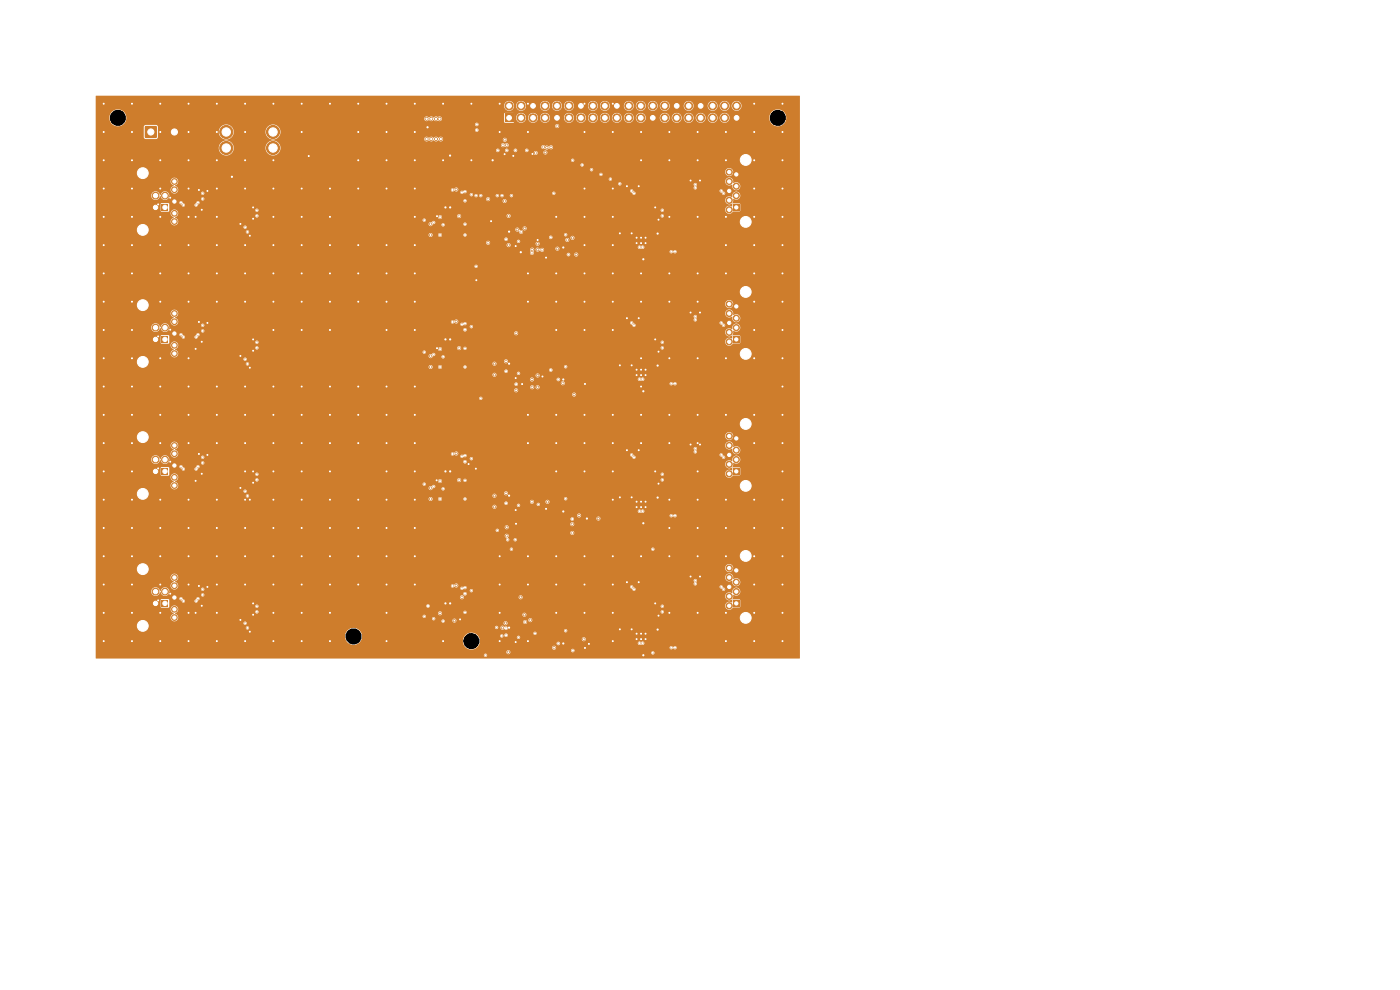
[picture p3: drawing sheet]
<svg xmlns="http://www.w3.org/2000/svg" width="297mm" height="210mm" viewBox="0 0 297 210" stroke-linecap="round" stroke-linejoin="round" font-family="sans-serif">
<path d="M155.5 127.4h1.3v1.3h-1.3z" fill="#ce7d2c"/>
<g fill="#ce7d2c" stroke="#ce7d2c" stroke-width=".21">
<circle cx="156.2" cy="125.5" r=".65"/>
<circle cx="156.2" cy="123.5" r=".65"/>
<circle cx="156.2" cy="121" r=".65"/>
<circle cx="154.7" cy="120.5" r=".65"/>
<circle cx="154.7" cy="122.5" r=".65"/>
<circle cx="154.7" cy="124.5" r=".65"/>
<circle cx="154.7" cy="126.5" r=".65"/>
<circle cx="154.7" cy="128.5" r=".65"/>
<circle cx="158.2" cy="131.1" r="1.65"/>
<circle cx="158.2" cy="117.9" r="1.65"/>
</g>
<path d="M107.1 24.2h1.8v1.7h-1.8z" fill="#ce7d2c"/>
<g fill="#ce7d2c" stroke="#ce7d2c" stroke-width=".21">
<circle cx="108" cy="22.5" r=".85"/>
<circle cx="110.5" cy="25" r=".85"/>
<circle cx="110.5" cy="22.5" r=".85"/>
<circle cx="113.1" cy="25" r=".85"/>
<circle cx="113.1" cy="22.5" r=".85"/>
<circle cx="115.6" cy="25" r=".85"/>
<circle cx="115.6" cy="22.5" r=".85"/>
<circle cx="118.2" cy="25" r=".85"/>
<circle cx="118.2" cy="22.5" r=".85"/>
<circle cx="120.7" cy="25" r=".85"/>
<circle cx="120.7" cy="22.5" r=".85"/>
<circle cx="123.2" cy="25" r=".85"/>
<circle cx="123.2" cy="22.5" r=".85"/>
<circle cx="125.8" cy="25" r=".85"/>
<circle cx="125.8" cy="22.5" r=".85"/>
<circle cx="128.3" cy="25" r=".85"/>
<circle cx="128.3" cy="22.5" r=".85"/>
<circle cx="130.9" cy="25" r=".85"/>
<circle cx="130.9" cy="22.5" r=".85"/>
<circle cx="133.4" cy="25" r=".85"/>
<circle cx="133.4" cy="22.5" r=".85"/>
<circle cx="135.9" cy="25" r=".85"/>
<circle cx="135.9" cy="22.5" r=".85"/>
<circle cx="138.5" cy="25" r=".85"/>
<circle cx="138.5" cy="22.5" r=".85"/>
<circle cx="141" cy="25" r=".85"/>
<circle cx="141" cy="22.5" r=".85"/>
<circle cx="143.6" cy="25" r=".85"/>
<circle cx="143.6" cy="22.5" r=".85"/>
<circle cx="146.1" cy="25" r=".85"/>
<circle cx="146.1" cy="22.5" r=".85"/>
<circle cx="148.6" cy="25" r=".85"/>
<circle cx="148.6" cy="22.5" r=".85"/>
<circle cx="151.2" cy="25" r=".85"/>
<circle cx="151.2" cy="22.5" r=".85"/>
<circle cx="153.7" cy="25" r=".85"/>
<circle cx="153.7" cy="22.5" r=".85"/>
<circle cx="156.3" cy="25" r=".85"/>
<circle cx="156.3" cy="22.5" r=".85"/>
</g>
<path d="M155.5 99.4h1.3v1.3h-1.3z" fill="#ce7d2c"/>
<g fill="#ce7d2c" stroke="#ce7d2c" stroke-width=".21">
<circle cx="156.2" cy="97.5" r=".65"/>
<circle cx="156.2" cy="95.5" r=".65"/>
<circle cx="156.2" cy="93" r=".65"/>
<circle cx="154.7" cy="92.5" r=".65"/>
<circle cx="154.7" cy="94.5" r=".65"/>
<circle cx="154.7" cy="96.5" r=".65"/>
<circle cx="154.7" cy="98.5" r=".65"/>
<circle cx="154.7" cy="100.5" r=".65"/>
<circle cx="158.2" cy="103.1" r="1.65"/>
<circle cx="158.2" cy="89.9" r="1.65"/>
</g>
<path d="M155.5 71.4h1.3v1.3h-1.3z" fill="#ce7d2c"/>
<g fill="#ce7d2c" stroke="#ce7d2c" stroke-width=".21">
<circle cx="156.2" cy="69.5" r=".65"/>
<circle cx="156.2" cy="67.5" r=".65"/>
<circle cx="156.2" cy="65" r=".65"/>
<circle cx="154.7" cy="64.5" r=".65"/>
<circle cx="154.7" cy="66.5" r=".65"/>
<circle cx="154.7" cy="68.5" r=".65"/>
<circle cx="154.7" cy="70.5" r=".65"/>
<circle cx="154.7" cy="72.5" r=".65"/>
<circle cx="158.2" cy="75.1" r="1.65"/>
<circle cx="158.2" cy="61.9" r="1.65"/>
<circle cx="135.1" cy="79.6" r=".25"/>
<circle cx="136" cy="79.6" r=".25"/>
<circle cx="136.9" cy="79.6" r=".25"/>
<circle cx="135" cy="78.4" r=".25"/>
<circle cx="136" cy="78.4" r=".25"/>
<circle cx="136.9" cy="78.4" r=".25"/>
<circle cx="135.1" cy="107.6" r=".25"/>
<circle cx="136" cy="107.6" r=".25"/>
<circle cx="136.9" cy="107.6" r=".25"/>
<circle cx="135" cy="106.4" r=".25"/>
<circle cx="136" cy="106.4" r=".25"/>
<circle cx="136.9" cy="106.4" r=".25"/>
</g>
<path d="M34.3 127.3h1.4v1.4h-1.4z" fill="#ce7d2c"/>
<g fill="#ce7d2c" stroke="#ce7d2c" stroke-width=".21">
<circle cx="35" cy="125.5" r=".71"/>
<circle cx="33" cy="125.5" r=".71"/>
<circle cx="33" cy="128" r=".71"/>
<circle cx="37" cy="122.5" r=".6"/>
<circle cx="37" cy="124.2" r=".6"/>
<circle cx="37" cy="126.7" r=".6"/>
<circle cx="37" cy="129.2" r=".6"/>
<circle cx="37" cy="131" r=".6"/>
<circle cx="30.3" cy="120.7" r="1.66"/>
<circle cx="30.3" cy="132.8" r="1.66"/>
<circle cx="135" cy="135.6" r=".25"/>
<circle cx="136" cy="135.6" r=".25"/>
<circle cx="136.9" cy="135.6" r=".25"/>
<circle cx="135.1" cy="134.4" r=".25"/>
<circle cx="136" cy="134.4" r=".25"/>
<circle cx="136.9" cy="134.4" r=".25"/>
<circle cx="48" cy="28" r="1.39"/>
<circle cx="48" cy="31.4" r="1.39"/>
<circle cx="57.9" cy="28" r="1.39"/>
<circle cx="57.9" cy="31.4" r="1.39"/>
</g>
<path d="M34.3 43.3h1.4v1.4h-1.4z" fill="#ce7d2c"/>
<g fill="#ce7d2c" stroke="#ce7d2c" stroke-width=".21">
<circle cx="35" cy="41.5" r=".71"/>
<circle cx="33" cy="41.5" r=".71"/>
<circle cx="33" cy="44" r=".71"/>
<circle cx="37" cy="38.5" r=".6"/>
<circle cx="37" cy="40.2" r=".6"/>
<circle cx="37" cy="42.7" r=".6"/>
<circle cx="37" cy="45.2" r=".6"/>
<circle cx="37" cy="47" r=".6"/>
<circle cx="30.3" cy="36.7" r="1.66"/>
<circle cx="30.3" cy="48.8" r="1.66"/>
</g>
<path d="M34.3 99.3h1.4v1.4h-1.4z" fill="#ce7d2c"/>
<g fill="#ce7d2c" stroke="#ce7d2c" stroke-width=".21">
<circle cx="35" cy="97.5" r=".71"/>
<circle cx="33" cy="97.5" r=".71"/>
<circle cx="33" cy="100" r=".71"/>
<circle cx="37" cy="94.5" r=".6"/>
<circle cx="37" cy="96.2" r=".6"/>
<circle cx="37" cy="98.7" r=".6"/>
<circle cx="37" cy="101.2" r=".6"/>
<circle cx="37" cy="103" r=".6"/>
<circle cx="30.3" cy="92.7" r="1.66"/>
<circle cx="30.3" cy="104.8" r="1.66"/>
<circle cx="135" cy="51.6" r=".25"/>
<circle cx="136" cy="51.6" r=".25"/>
<circle cx="136.9" cy="51.6" r=".25"/>
<circle cx="135.1" cy="50.4" r=".25"/>
<circle cx="136" cy="50.4" r=".25"/>
<circle cx="136.9" cy="50.4" r=".25"/>
</g>
<path d="M34.3 71.3h1.4v1.4h-1.4z" fill="#ce7d2c"/>
<g fill="#ce7d2c" stroke="#ce7d2c" stroke-width=".21">
<circle cx="35" cy="69.5" r=".71"/>
<circle cx="33" cy="69.5" r=".71"/>
<circle cx="33" cy="72" r=".71"/>
<circle cx="37" cy="66.5" r=".6"/>
<circle cx="37" cy="68.2" r=".6"/>
<circle cx="37" cy="70.7" r=".6"/>
<circle cx="37" cy="73.2" r=".6"/>
<circle cx="37" cy="75" r=".6"/>
<circle cx="30.3" cy="64.7" r="1.66"/>
<circle cx="30.3" cy="76.8" r="1.66"/>
</g>
<path d="M30.8 26.8h2.4v2.4h-2.4z" fill="#ce7d2c"/>
<circle cx="37" cy="28" r="1.3" fill="#ce7d2c" stroke="#ce7d2c" stroke-width=".21"/>
<path d="M155.5 43.4h1.3v1.3h-1.3z" fill="#ce7d2c"/>
<g fill="#ce7d2c" stroke="#ce7d2c" stroke-width=".21">
<circle cx="156.2" cy="41.5" r=".65"/>
<circle cx="156.2" cy="39.5" r=".65"/>
<circle cx="156.2" cy="37" r=".65"/>
<circle cx="154.7" cy="36.5" r=".65"/>
<circle cx="154.7" cy="38.5" r=".65"/>
<circle cx="154.7" cy="40.5" r=".65"/>
<circle cx="154.7" cy="42.5" r=".65"/>
<circle cx="154.7" cy="44.5" r=".65"/>
<circle cx="158.2" cy="47.1" r="1.65"/>
<circle cx="158.2" cy="33.9" r="1.65"/>
<circle cx="143.2" cy="137.4" r=".15"/>
<circle cx="142.4" cy="137.4" r=".15"/>
<circle cx="134.5" cy="125" r=".15"/>
<circle cx="120" cy="133.8" r=".15"/>
<circle cx="153.5" cy="125" r=".15"/>
<circle cx="110" cy="135.2" r=".15"/>
<circle cx="153" cy="124.5" r=".15"/>
<circle cx="134" cy="124.5" r=".15"/>
<circle cx="34" cy="22" r=".23"/>
<circle cx="40" cy="130" r=".23"/>
<circle cx="136" cy="82" r=".22"/>
<circle cx="136" cy="58" r=".22"/>
<circle cx="40" cy="46" r=".22"/>
<circle cx="46" cy="46" r=".22"/>
<circle cx="99.4" cy="98.4" r=".23"/>
<circle cx="130" cy="70" r=".22"/>
<circle cx="115.8" cy="107.9" r=".22"/>
<circle cx="22" cy="22" r=".23"/>
<circle cx="51" cy="103.5" r=".15"/>
<circle cx="46" cy="88" r=".22"/>
<circle cx="139.5" cy="133.5" r=".18"/>
<circle cx="107.1" cy="32.7" r=".22"/>
<circle cx="166" cy="34" r=".23"/>
<circle cx="148" cy="28" r=".23"/>
<circle cx="148" cy="130" r=".23"/>
<circle cx="118" cy="58" r=".22"/>
<circle cx="160" cy="106" r=".23"/>
<circle cx="28" cy="130" r=".23"/>
<circle cx="34" cy="28" r=".23"/>
<circle cx="95.5" cy="44" r=".18"/>
<circle cx="22" cy="70" r=".22"/>
<circle cx="22" cy="124" r=".23"/>
<circle cx="118" cy="124" r=".23"/>
<circle cx="106" cy="124" r=".23"/>
<circle cx="28" cy="94" r=".23"/>
<circle cx="53" cy="106" r=".15"/>
<circle cx="40" cy="52" r=".22"/>
<circle cx="22" cy="106" r=".23"/>
<circle cx="46" cy="28" r=".22"/>
<circle cx="148.5" cy="122.3" r=".15"/>
<circle cx="88" cy="118" r=".22"/>
<circle cx="28" cy="28" r=".23"/>
<circle cx="42.2" cy="68.3" r=".15"/>
<circle cx="160" cy="88" r=".22"/>
<circle cx="58" cy="82" r=".22"/>
<circle cx="154" cy="28" r=".23"/>
<circle cx="64" cy="70" r=".22"/>
<circle cx="53.7" cy="130.4" r=".15"/>
<circle cx="94.5" cy="44" r=".18"/>
<circle cx="82" cy="124" r=".22"/>
<circle cx="58" cy="100" r=".22"/>
<circle cx="52" cy="136" r=".22"/>
<circle cx="52" cy="112" r=".22"/>
<circle cx="124.1" cy="137.5" r=".22"/>
<circle cx="53.7" cy="100" r=".15"/>
<circle cx="166" cy="136" r=".23"/>
<circle cx="142" cy="130" r=".23"/>
<circle cx="53.7" cy="128" r=".15"/>
<circle cx="88" cy="46" r=".22"/>
<circle cx="134" cy="105.5" r=".15"/>
<circle cx="130" cy="40" r=".23"/>
<circle cx="42.8" cy="72.5" r=".15"/>
<circle cx="160" cy="52" r=".22"/>
<circle cx="160" cy="112" r=".23"/>
<circle cx="154" cy="76" r=".22"/>
<circle cx="46" cy="112" r=".22"/>
<circle cx="142" cy="28" r=".23"/>
<circle cx="88" cy="58" r=".22"/>
<circle cx="160" cy="46" r=".22"/>
<circle cx="166" cy="46" r=".22"/>
<circle cx="22" cy="118" r=".23"/>
<circle cx="58" cy="22" r=".22"/>
<circle cx="166" cy="52" r=".22"/>
<circle cx="52" cy="34" r=".22"/>
<circle cx="28" cy="112" r=".23"/>
<circle cx="136" cy="64" r=".22"/>
<circle cx="135.5" cy="95.5" r=".15"/>
<circle cx="82" cy="94" r=".22"/>
<circle cx="49.2" cy="37.5" r=".17"/>
<circle cx="52" cy="22" r=".22"/>
<circle cx="58" cy="88" r=".22"/>
<circle cx="76" cy="124" r=".22"/>
<circle cx="22" cy="94" r=".23"/>
<circle cx="88" cy="40" r=".22"/>
<circle cx="108.9" cy="33.1" r=".22"/>
<circle cx="36.1" cy="97.9" r=".22"/>
<circle cx="88" cy="34" r=".22"/>
<circle cx="88" cy="82" r=".22"/>
<circle cx="22" cy="52" r=".22"/>
<circle cx="64" cy="106" r=".22"/>
<circle cx="130" cy="106" r=".23"/>
<circle cx="28" cy="58" r=".22"/>
<circle cx="64" cy="94" r=".22"/>
<circle cx="94" cy="136" r=".23"/>
<circle cx="33.6" cy="99.4" r=".22"/>
<circle cx="52" cy="100" r=".22"/>
<circle cx="160" cy="130" r=".23"/>
<circle cx="65.5" cy="33.1" r=".23"/>
<circle cx="124" cy="22" r=".23"/>
<circle cx="166" cy="76" r=".22"/>
<circle cx="42.8" cy="128.5" r=".15"/>
<circle cx="41.5" cy="130" r=".15"/>
<circle cx="142" cy="64" r=".22"/>
<circle cx="166" cy="58" r=".22"/>
<circle cx="51" cy="131.5" r=".15"/>
<circle cx="76" cy="94" r=".22"/>
<circle cx="22" cy="28" r=".23"/>
<circle cx="33.5" cy="43.4" r=".22"/>
<circle cx="40" cy="118" r=".23"/>
<circle cx="40" cy="124" r=".23"/>
<circle cx="82" cy="70" r=".22"/>
<circle cx="100" cy="22" r=".23"/>
<circle cx="139.5" cy="77.5" r=".17"/>
<circle cx="148" cy="76" r=".22"/>
<circle cx="109.4" cy="136.2" r=".15"/>
<circle cx="112" cy="118" r=".23"/>
<circle cx="28" cy="40" r=".23"/>
<circle cx="76" cy="58" r=".22"/>
<circle cx="154" cy="118" r=".23"/>
<circle cx="160" cy="40" r=".23"/>
<circle cx="28" cy="64" r=".22"/>
<circle cx="148.5" cy="38.3" r=".15"/>
<circle cx="133" cy="67.5" r=".15"/>
<circle cx="34" cy="76" r=".22"/>
<circle cx="119.5" cy="136.5" r=".18"/>
<circle cx="131.5" cy="133.5" r=".15"/>
<circle cx="53.7" cy="102.4" r=".15"/>
<circle cx="88" cy="28" r=".22"/>
<circle cx="94.5" cy="72" r=".17"/>
<circle cx="133" cy="123.5" r=".15"/>
<circle cx="58" cy="70" r=".22"/>
<circle cx="76" cy="28" r=".22"/>
<circle cx="76" cy="88" r=".22"/>
<circle cx="53.7" cy="72" r=".15"/>
<circle cx="22" cy="130" r=".23"/>
<circle cx="134" cy="49.5" r=".15"/>
<circle cx="154" cy="34" r=".23"/>
<circle cx="42.2" cy="96.3" r=".15"/>
<circle cx="108" cy="49.1" r=".17"/>
<circle cx="110.5" cy="53.5" r=".17"/>
<circle cx="22" cy="34" r=".23"/>
<circle cx="139.7" cy="130.6" r=".15"/>
<circle cx="40" cy="22" r=".23"/>
<circle cx="124" cy="100" r=".23"/>
<circle cx="142" cy="94" r=".23"/>
<circle cx="136" cy="118" r=".23"/>
<circle cx="64" cy="64" r=".22"/>
<circle cx="28" cy="76" r=".22"/>
<circle cx="154" cy="106" r=".23"/>
<circle cx="146.5" cy="122.3" r=".15"/>
<circle cx="130" cy="58" r=".22"/>
<circle cx="22" cy="136" r=".23"/>
<circle cx="88" cy="22" r=".22"/>
<circle cx="64" cy="112" r=".22"/>
<circle cx="82" cy="130" r=".22"/>
<circle cx="70" cy="130" r=".22"/>
<circle cx="28" cy="136" r=".23"/>
<circle cx="82" cy="58" r=".22"/>
<circle cx="76" cy="22" r=".22"/>
<circle cx="34" cy="106" r=".23"/>
<circle cx="139" cy="128" r=".15"/>
<circle cx="76" cy="118" r=".22"/>
<circle cx="106" cy="22" r=".23"/>
<circle cx="142" cy="34" r=".23"/>
<circle cx="109.4" cy="52.2" r=".15"/>
<circle cx="110.8" cy="81.5" r=".23"/>
<circle cx="146.5" cy="38.3" r=".15"/>
<circle cx="22" cy="40" r=".23"/>
<circle cx="40" cy="88" r=".22"/>
<circle cx="142" cy="112" r=".23"/>
<circle cx="139" cy="44" r=".15"/>
<circle cx="41.5" cy="74" r=".15"/>
<circle cx="92.7" cy="45.9" r=".23"/>
<circle cx="58" cy="40" r=".22"/>
<circle cx="160" cy="58" r=".22"/>
<circle cx="124" cy="118" r=".23"/>
<circle cx="76" cy="40" r=".22"/>
<circle cx="136" cy="94" r=".23"/>
<circle cx="40" cy="58" r=".22"/>
<circle cx="166" cy="40" r=".23"/>
<circle cx="136.5" cy="83" r=".17"/>
<circle cx="52" cy="28" r=".22"/>
<circle cx="70" cy="82" r=".22"/>
<circle cx="82" cy="34" r=".22"/>
<circle cx="130" cy="136" r=".23"/>
<circle cx="109.4" cy="108.2" r=".15"/>
<circle cx="52" cy="94" r=".22"/>
<circle cx="46" cy="124" r=".22"/>
<circle cx="52" cy="124" r=".22"/>
<circle cx="51" cy="47.5" r=".15"/>
<circle cx="124" cy="58" r=".22"/>
<circle cx="40" cy="106" r=".23"/>
<circle cx="154" cy="112" r=".23"/>
<circle cx="118" cy="130" r=".23"/>
<circle cx="139.5" cy="105.5" r=".17"/>
<circle cx="115.8" cy="54.7" r=".22"/>
<circle cx="130" cy="46" r=".22"/>
<circle cx="40" cy="40" r=".23"/>
<circle cx="40" cy="76" r=".22"/>
<circle cx="46" cy="40" r=".22"/>
<circle cx="82" cy="100" r=".22"/>
<circle cx="76" cy="82" r=".22"/>
<circle cx="42.8" cy="44.5" r=".15"/>
<circle cx="130" cy="130" r=".23"/>
<circle cx="130" cy="64" r=".22"/>
<circle cx="64" cy="58" r=".22"/>
<circle cx="44" cy="124.5" r=".15"/>
<circle cx="36.1" cy="125.9" r=".22"/>
<circle cx="70" cy="118" r=".22"/>
<circle cx="160" cy="34" r=".23"/>
<circle cx="58" cy="64" r=".22"/>
<circle cx="148.5" cy="66.3" r=".15"/>
<circle cx="52" cy="58" r=".22"/>
<circle cx="166" cy="100" r=".23"/>
<circle cx="166" cy="82" r=".22"/>
<circle cx="160" cy="70" r=".22"/>
<circle cx="106" cy="28" r=".23"/>
<circle cx="166" cy="118" r=".23"/>
<circle cx="113" cy="32.6" r=".22"/>
<circle cx="42.8" cy="100.5" r=".15"/>
<circle cx="28" cy="118" r=".23"/>
<circle cx="124" cy="52" r=".22"/>
<circle cx="28" cy="34" r=".23"/>
<circle cx="22" cy="100" r=".23"/>
<circle cx="154" cy="58" r=".22"/>
<circle cx="94" cy="34" r=".23"/>
<circle cx="118" cy="100" r=".23"/>
<circle cx="22" cy="112" r=".23"/>
<circle cx="130" cy="94" r=".23"/>
<circle cx="40" cy="64" r=".22"/>
<circle cx="94.5" cy="128" r=".17"/>
<circle cx="52" cy="64" r=".22"/>
<circle cx="112" cy="22" r=".23"/>
<circle cx="82" cy="112" r=".22"/>
<circle cx="28" cy="88" r=".22"/>
<circle cx="148" cy="118" r=".23"/>
<circle cx="139.5" cy="49.6" r=".17"/>
<circle cx="131.5" cy="77.5" r=".15"/>
<circle cx="28" cy="52" r=".22"/>
<circle cx="82" cy="106" r=".22"/>
<circle cx="119.5" cy="108.5" r=".18"/>
<circle cx="136" cy="28" r=".23"/>
<circle cx="52" cy="118" r=".22"/>
<circle cx="130" cy="88" r=".22"/>
<circle cx="64" cy="22" r=".22"/>
<circle cx="106" cy="118" r=".23"/>
<circle cx="130" cy="28" r=".23"/>
<circle cx="139.7" cy="102.6" r=".15"/>
<circle cx="95.5" cy="128" r=".17"/>
<circle cx="166" cy="124" r=".23"/>
<circle cx="70" cy="100" r=".22"/>
<circle cx="148" cy="112" r=".23"/>
<circle cx="95.5" cy="33" r=".17"/>
<circle cx="58" cy="34" r=".22"/>
<circle cx="70" cy="46" r=".22"/>
<circle cx="22" cy="82" r=".22"/>
<circle cx="70" cy="94" r=".22"/>
<circle cx="97.6" cy="131.4" r=".22"/>
<circle cx="64" cy="124" r=".22"/>
<circle cx="92.6" cy="101.9" r=".23"/>
<circle cx="64" cy="82" r=".22"/>
<circle cx="142" cy="118" r=".23"/>
<circle cx="133" cy="39.5" r=".15"/>
<circle cx="64" cy="40" r=".22"/>
<circle cx="131.5" cy="105.5" r=".15"/>
<circle cx="34" cy="88" r=".22"/>
<circle cx="139" cy="100" r=".15"/>
<circle cx="112" cy="124" r=".23"/>
<circle cx="53" cy="50" r=".15"/>
<circle cx="64" cy="100" r=".22"/>
<circle cx="124" cy="46" r=".22"/>
<circle cx="70" cy="136" r=".22"/>
<circle cx="40" cy="82" r=".22"/>
<circle cx="28" cy="70" r=".22"/>
<circle cx="58" cy="106" r=".22"/>
<circle cx="100.9" cy="99.4" r=".23"/>
<circle cx="34" cy="124" r=".23"/>
<circle cx="166" cy="70" r=".22"/>
<circle cx="124" cy="88" r=".22"/>
<circle cx="130" cy="124" r=".23"/>
<circle cx="44" cy="68.5" r=".15"/>
<circle cx="108" cy="77.1" r=".17"/>
<circle cx="148" cy="106" r=".23"/>
<circle cx="160" cy="76" r=".22"/>
<circle cx="166" cy="112" r=".23"/>
<circle cx="118" cy="70" r=".22"/>
<circle cx="46" cy="34" r=".22"/>
<circle cx="58" cy="46" r=".22"/>
<circle cx="28" cy="100" r=".23"/>
<circle cx="52" cy="88" r=".22"/>
<circle cx="34" cy="52" r=".22"/>
<circle cx="52" cy="40" r=".22"/>
<circle cx="70" cy="64" r=".22"/>
<circle cx="90.7" cy="27" r=".17"/>
<circle cx="95.5" cy="72" r=".17"/>
<circle cx="46" cy="130" r=".22"/>
<circle cx="64" cy="136" r=".22"/>
<circle cx="64" cy="46" r=".22"/>
<circle cx="64" cy="118" r=".22"/>
<circle cx="104.2" cy="46.9" r=".22"/>
<circle cx="124.5" cy="110" r=".17"/>
<circle cx="112" cy="88" r=".22"/>
<circle cx="112" cy="28" r=".23"/>
<circle cx="146.5" cy="66.3" r=".15"/>
<circle cx="28" cy="82" r=".22"/>
<circle cx="64" cy="52" r=".22"/>
<circle cx="142" cy="88" r=".22"/>
<circle cx="109.4" cy="80.2" r=".15"/>
<circle cx="114.1" cy="50.9" r=".23"/>
<circle cx="33.6" cy="71.4" r=".22"/>
<circle cx="119.5" cy="52.5" r=".18"/>
<circle cx="46" cy="82" r=".22"/>
<circle cx="112" cy="64" r=".22"/>
<circle cx="88" cy="88" r=".22"/>
<circle cx="154" cy="130" r=".23"/>
<circle cx="36.1" cy="41.9" r=".22"/>
<circle cx="82" cy="136" r=".22"/>
<circle cx="88" cy="106" r=".22"/>
<circle cx="95.5" cy="100" r=".17"/>
<circle cx="40" cy="112" r=".23"/>
<circle cx="34" cy="118" r=".23"/>
<circle cx="88" cy="94" r=".22"/>
<circle cx="124" cy="64" r=".22"/>
<circle cx="58" cy="136" r=".22"/>
<circle cx="52" cy="52" r=".22"/>
<circle cx="88" cy="124" r=".22"/>
<circle cx="82" cy="52" r=".22"/>
<circle cx="154" cy="46" r=".22"/>
<circle cx="41.5" cy="102" r=".15"/>
<circle cx="46" cy="136" r=".22"/>
<circle cx="76" cy="34" r=".22"/>
<circle cx="64" cy="88" r=".22"/>
<circle cx="136.5" cy="111" r=".17"/>
<circle cx="58" cy="58" r=".22"/>
<circle cx="33.6" cy="127.4" r=".22"/>
<circle cx="53" cy="134" r=".15"/>
<circle cx="88" cy="112" r=".22"/>
<circle cx="34" cy="94" r=".23"/>
<circle cx="118" cy="94" r=".23"/>
<circle cx="166" cy="130" r=".23"/>
<circle cx="64" cy="28" r=".22"/>
<circle cx="41.5" cy="46" r=".15"/>
<circle cx="124.1" cy="81.4" r=".22"/>
<circle cx="135.5" cy="39.5" r=".15"/>
<circle cx="88" cy="52" r=".22"/>
<circle cx="88" cy="100" r=".22"/>
<circle cx="58" cy="124" r=".22"/>
<circle cx="100" cy="34" r=".23"/>
<circle cx="139.7" cy="46.6" r=".15"/>
<circle cx="82" cy="118" r=".22"/>
<circle cx="34" cy="40" r=".23"/>
<circle cx="160" cy="118" r=".23"/>
<circle cx="139.7" cy="74.6" r=".15"/>
<circle cx="166" cy="94" r=".23"/>
<circle cx="82" cy="40" r=".22"/>
<circle cx="136" cy="76" r=".22"/>
<circle cx="76" cy="106" r=".22"/>
<circle cx="160" cy="94" r=".23"/>
<circle cx="46" cy="22" r=".22"/>
<circle cx="42.2" cy="40.3" r=".15"/>
<circle cx="34" cy="82" r=".22"/>
<circle cx="28" cy="46" r=".22"/>
<circle cx="53.7" cy="44" r=".15"/>
<circle cx="40" cy="136" r=".23"/>
<circle cx="46" cy="64" r=".22"/>
<circle cx="106" cy="136" r=".23"/>
<circle cx="34" cy="58" r=".22"/>
<circle cx="118" cy="118" r=".23"/>
<circle cx="70" cy="58" r=".22"/>
<circle cx="44" cy="40.5" r=".15"/>
<circle cx="53.7" cy="46.4" r=".15"/>
<circle cx="82" cy="82" r=".22"/>
<circle cx="46" cy="118" r=".22"/>
<circle cx="34" cy="130" r=".23"/>
<circle cx="58" cy="118" r=".22"/>
<circle cx="112" cy="94" r=".23"/>
<circle cx="70" cy="106" r=".22"/>
<circle cx="160" cy="124" r=".23"/>
<circle cx="70" cy="88" r=".22"/>
<circle cx="40" cy="28" r=".23"/>
<circle cx="124.9" cy="136.6" r=".23"/>
<circle cx="160" cy="22" r=".23"/>
<circle cx="42.2" cy="124.3" r=".15"/>
<circle cx="108" cy="133.1" r=".17"/>
<circle cx="22" cy="46" r=".22"/>
<circle cx="94" cy="22" r=".23"/>
<circle cx="58" cy="52" r=".22"/>
<circle cx="148" cy="34" r=".23"/>
<circle cx="136.5" cy="139" r=".17"/>
<circle cx="34" cy="136" r=".23"/>
<circle cx="160" cy="64" r=".22"/>
<circle cx="52" cy="82" r=".22"/>
<circle cx="70" cy="22" r=".22"/>
<circle cx="134" cy="77.5" r=".15"/>
<circle cx="148.5" cy="94.3" r=".15"/>
<circle cx="64" cy="130" r=".22"/>
<circle cx="92.7" cy="73.9" r=".22"/>
<circle cx="58" cy="112" r=".22"/>
<circle cx="46" cy="52" r=".22"/>
<circle cx="34" cy="112" r=".23"/>
<circle cx="142" cy="58" r=".22"/>
<circle cx="142" cy="46" r=".22"/>
<circle cx="53.7" cy="74.4" r=".15"/>
<circle cx="166" cy="106" r=".23"/>
<circle cx="118" cy="64" r=".22"/>
<circle cx="106" cy="130" r=".23"/>
<circle cx="133" cy="95.5" r=".15"/>
<circle cx="28" cy="124" r=".23"/>
<circle cx="135.5" cy="123.5" r=".15"/>
<circle cx="36.1" cy="69.9" r=".22"/>
<circle cx="160" cy="136" r=".23"/>
<circle cx="136" cy="88" r=".22"/>
<circle cx="130" cy="100" r=".23"/>
<circle cx="34" cy="34" r=".23"/>
<circle cx="119.5" cy="80.5" r=".18"/>
<circle cx="94.5" cy="100" r=".17"/>
<circle cx="148" cy="94" r=".23"/>
<circle cx="58" cy="130" r=".22"/>
<circle cx="166" cy="22" r=".23"/>
<circle cx="154" cy="136" r=".23"/>
<circle cx="82" cy="28" r=".22"/>
<circle cx="148" cy="46" r=".22"/>
<circle cx="76" cy="112" r=".22"/>
<circle cx="124" cy="94" r=".23"/>
<circle cx="22" cy="88" r=".22"/>
<circle cx="130" cy="22" r=".23"/>
<circle cx="70" cy="124" r=".22"/>
<circle cx="148" cy="88" r=".22"/>
<circle cx="88" cy="64" r=".22"/>
<circle cx="166" cy="88" r=".22"/>
<circle cx="166" cy="28" r=".23"/>
<circle cx="148" cy="100" r=".23"/>
<circle cx="154" cy="88" r=".22"/>
<circle cx="70" cy="52" r=".22"/>
<circle cx="130" cy="52" r=".22"/>
<circle cx="51" cy="75.5" r=".15"/>
<circle cx="136" cy="34" r=".23"/>
<circle cx="46" cy="58" r=".22"/>
<circle cx="139" cy="72" r=".15"/>
<circle cx="58" cy="94" r=".22"/>
<circle cx="40" cy="34" r=".23"/>
<circle cx="70" cy="112" r=".22"/>
<circle cx="40" cy="94" r=".23"/>
<circle cx="142" cy="106" r=".23"/>
<circle cx="124" cy="70" r=".22"/>
<circle cx="82" cy="22" r=".22"/>
<circle cx="135.5" cy="67.5" r=".15"/>
<circle cx="52" cy="106" r=".22"/>
<circle cx="46" cy="94" r=".22"/>
<circle cx="131.5" cy="49.5" r=".15"/>
<circle cx="34" cy="46" r=".22"/>
<circle cx="148" cy="64" r=".22"/>
<circle cx="134" cy="133.5" r=".15"/>
<circle cx="34" cy="64" r=".22"/>
<circle cx="160" cy="28" r=".23"/>
<circle cx="166" cy="64" r=".22"/>
<circle cx="118" cy="88" r=".22"/>
<circle cx="44" cy="96.5" r=".15"/>
<circle cx="104.5" cy="34" r=".17"/>
<circle cx="154" cy="52" r=".22"/>
<circle cx="136.5" cy="55" r=".18"/>
<circle cx="82" cy="88" r=".22"/>
<circle cx="22" cy="76" r=".22"/>
<circle cx="124" cy="124" r=".23"/>
<circle cx="76" cy="52" r=".22"/>
<circle cx="82" cy="64" r=".22"/>
<circle cx="124" cy="130" r=".23"/>
<circle cx="118" cy="46" r=".22"/>
<circle cx="124" cy="40" r=".23"/>
<circle cx="76" cy="64" r=".22"/>
<circle cx="112" cy="58" r=".22"/>
<circle cx="146.5" cy="94.3" r=".15"/>
<circle cx="88" cy="70" r=".22"/>
<circle cx="130" cy="118" r=".23"/>
<circle cx="142" cy="76" r=".22"/>
<circle cx="148" cy="58" r=".22"/>
<circle cx="112" cy="136" r=".23"/>
<circle cx="28" cy="22" r=".23"/>
<circle cx="70" cy="40" r=".22"/>
<circle cx="70" cy="70" r=".22"/>
<circle cx="101.1" cy="59.4" r=".22"/>
<circle cx="53" cy="78" r=".15"/>
<circle cx="115.1" cy="79.9" r=".23"/>
<circle cx="22" cy="64" r=".22"/>
<circle cx="124" cy="28" r=".23"/>
<circle cx="108" cy="105.1" r=".17"/>
<circle cx="109.5" cy="111.1" r=".23"/>
<circle cx="28" cy="106" r=".23"/>
<circle cx="46" cy="106" r=".22"/>
<circle cx="22" cy="58" r=".22"/>
<circle cx="140.5" cy="128.6" r=".15"/>
<circle cx="147.5" cy="123.2" r=".15"/>
<circle cx="140.5" cy="129.8" r=".15"/>
<circle cx="147.5" cy="123.9" r=".15"/>
<circle cx="43" cy="41" r=".15"/>
<circle cx="54.5" cy="44.6" r=".15"/>
<circle cx="120.6" cy="54" r=".18"/>
<circle cx="98.6" cy="96.6" r=".15"/>
<circle cx="106.4" cy="134.9" r=".15"/>
<circle cx="112.9" cy="80.5" r=".22"/>
<circle cx="91.4" cy="47.5" r=".22"/>
<circle cx="91.3" cy="105.8" r=".22"/>
<circle cx="107.8" cy="138.3" r=".23"/>
<circle cx="118.5" cy="136.5" r=".17"/>
<circle cx="91.3" cy="77.8" r=".22"/>
<circle cx="107.5" cy="113.6" r=".22"/>
<circle cx="98.6" cy="73.9" r=".15"/>
<circle cx="98.6" cy="77.9" r=".15"/>
<circle cx="98.6" cy="40.7" r=".15"/>
<circle cx="107.5" cy="111.9" r=".22"/>
<circle cx="91.3" cy="103.5" r=".22"/>
<circle cx="118.2" cy="52.7" r=".23"/>
<circle cx="98.6" cy="105.9" r=".15"/>
<circle cx="116.1" cy="106.4" r=".22"/>
<circle cx="93.4" cy="105.8" r=".22"/>
<circle cx="96.4" cy="131.6" r=".22"/>
<circle cx="98.6" cy="42.6" r=".15"/>
<circle cx="93.4" cy="49.9" r=".23"/>
<circle cx="93.3" cy="74.1" r=".22"/>
<circle cx="117.5" cy="137.4" r=".23"/>
<circle cx="116.8" cy="50.3" r=".18"/>
<circle cx="93.4" cy="46" r=".22"/>
<circle cx="98.7" cy="98" r=".17"/>
<circle cx="91.4" cy="49.8" r=".22"/>
<circle cx="90.8" cy="128.5" r=".18"/>
<circle cx="118.5" cy="80.5" r=".17"/>
<circle cx="93.3" cy="102" r=".22"/>
<circle cx="101.1" cy="27.6" r=".18"/>
<circle cx="105.3" cy="133.1" r=".15"/>
<circle cx="91.3" cy="75.5" r=".22"/>
<circle cx="126.9" cy="110" r=".23"/>
<circle cx="98.6" cy="68.6" r=".15"/>
<circle cx="93.4" cy="77.8" r=".22"/>
<circle cx="112.9" cy="106.4" r=".22"/>
<circle cx="98.7" cy="125.9" r=".17"/>
<circle cx="121.8" cy="83.7" r=".22"/>
<circle cx="101.1" cy="26.4" r=".18"/>
<circle cx="98.6" cy="47.5" r=".15"/>
<circle cx="93.4" cy="130.1" r=".22"/>
<circle cx="119.4" cy="81.3" r=".23"/>
<circle cx="115" cy="53" r=".22"/>
<circle cx="122.9" cy="109.3" r=".22"/>
<circle cx="98.6" cy="129.9" r=".15"/>
<circle cx="98.6" cy="124.6" r=".15"/>
<circle cx="109.5" cy="82.8" r=".22"/>
<circle cx="122.2" cy="54" r=".22"/>
<circle cx="98.6" cy="49.8" r=".15"/>
<circle cx="116.8" cy="78.5" r=".18"/>
<circle cx="98.6" cy="101.9" r=".15"/>
<circle cx="112.9" cy="53.6" r=".22"/>
<circle cx="98.7" cy="70" r=".17"/>
<circle cx="109.5" cy="81.5" r=".18"/>
<circle cx="147.5" cy="67.8" r=".15"/>
<circle cx="140.5" cy="73.8" r=".15"/>
<circle cx="41.6" cy="99.5" r=".15"/>
<circle cx="52.5" cy="105.2" r=".15"/>
<circle cx="38.9" cy="99.5" r=".15"/>
<circle cx="42" cy="99" r=".15"/>
<circle cx="38.4" cy="99" r=".15"/>
<circle cx="52" cy="104.2" r=".15"/>
<circle cx="43" cy="98.2" r=".15"/>
<circle cx="54.5" cy="101.8" r=".15"/>
<circle cx="43" cy="97" r=".15"/>
<circle cx="54.5" cy="100.6" r=".15"/>
<circle cx="135.7" cy="108.5" r=".17"/>
<circle cx="136.3" cy="108.5" r=".17"/>
<circle cx="92.5" cy="25.2" r=".3"/>
<circle cx="92.5" cy="29.5" r=".3"/>
<circle cx="93.5" cy="29.5" r=".3"/>
<circle cx="135.7" cy="136.5" r=".17"/>
<circle cx="90.5" cy="29.5" r=".3"/>
<circle cx="136.3" cy="80.4" r=".17"/>
<circle cx="93.3" cy="25.2" r=".3"/>
<circle cx="91.5" cy="29.5" r=".3"/>
<circle cx="135.7" cy="52.4" r=".17"/>
<circle cx="90.5" cy="25.2" r=".3"/>
<circle cx="135.7" cy="80.4" r=".17"/>
<circle cx="91.5" cy="25.2" r=".3"/>
<circle cx="136.3" cy="136.5" r=".17"/>
<circle cx="136.3" cy="52.4" r=".17"/>
<circle cx="131.5" cy="39" r=".15"/>
<circle cx="100" cy="97.3" r=".15"/>
<circle cx="100" cy="69.3" r=".15"/>
<circle cx="100" cy="41.3" r=".15"/>
<circle cx="100" cy="125.3" r=".15"/>
<circle cx="98" cy="96.8" r=".15"/>
<circle cx="98" cy="68.8" r=".15"/>
<circle cx="98" cy="124.8" r=".15"/>
<circle cx="98" cy="40.8" r=".15"/>
<circle cx="129.5" cy="38" r=".15"/>
<circle cx="96" cy="40.3" r=".15"/>
<circle cx="96" cy="96.3" r=".15"/>
<circle cx="96" cy="124.3" r=".15"/>
<circle cx="127.5" cy="37" r=".15"/>
<circle cx="96" cy="68.3" r=".15"/>
<circle cx="96.8" cy="68.2" r=".22"/>
<circle cx="97.4" cy="73.8" r=".22"/>
<circle cx="90" cy="46.7" r=".15"/>
<circle cx="90" cy="102.7" r=".15"/>
<circle cx="90" cy="130.7" r=".15"/>
<circle cx="90" cy="74.7" r=".15"/>
<circle cx="121.5" cy="34" r=".15"/>
<circle cx="92" cy="75.2" r=".15"/>
<circle cx="92" cy="103.2" r=".15"/>
<circle cx="123.5" cy="35" r=".15"/>
<circle cx="92" cy="131.3" r=".15"/>
<circle cx="92" cy="47.2" r=".15"/>
<circle cx="94" cy="75.7" r=".15"/>
<circle cx="94" cy="47.7" r=".15"/>
<circle cx="125.5" cy="36" r=".15"/>
<circle cx="94" cy="131.7" r=".15"/>
<circle cx="94" cy="103.7" r=".15"/>
<circle cx="107.4" cy="78.7" r=".18"/>
<circle cx="107.3" cy="76.7" r=".22"/>
<circle cx="134" cy="96.5" r=".15"/>
<circle cx="153" cy="96.5" r=".15"/>
<circle cx="110" cy="107.2" r=".15"/>
<circle cx="153.5" cy="97" r=".15"/>
<circle cx="120" cy="105.8" r=".15"/>
<circle cx="134.5" cy="97" r=".15"/>
<circle cx="121.4" cy="113.1" r=".23"/>
<circle cx="104.9" cy="107.5" r=".22"/>
<circle cx="104.9" cy="105.2" r=".22"/>
<circle cx="121.4" cy="111.2" r=".23"/>
<circle cx="121.4" cy="110.1" r=".17"/>
<circle cx="107.4" cy="104.7" r=".23"/>
<circle cx="107.4" cy="106.8" r=".17"/>
<circle cx="101" cy="56.5" r=".15"/>
<circle cx="101" cy="41.5" r=".15"/>
<circle cx="120.3" cy="50.9" r=".22"/>
<circle cx="109.8" cy="48.7" r=".22"/>
<circle cx="97.4" cy="45.8" r=".22"/>
<circle cx="96.8" cy="40.2" r=".22"/>
<circle cx="121.5" cy="50.4" r=".22"/>
<circle cx="114.1" cy="51.7" r=".23"/>
<circle cx="38.9" cy="71.5" r=".15"/>
<circle cx="52.5" cy="77.2" r=".15"/>
<circle cx="41.6" cy="71.5" r=".15"/>
<circle cx="38.4" cy="71" r=".15"/>
<circle cx="42" cy="71" r=".15"/>
<circle cx="52" cy="76.2" r=".15"/>
<circle cx="54.5" cy="73.8" r=".15"/>
<circle cx="43" cy="70.2" r=".15"/>
<circle cx="54.5" cy="72.6" r=".15"/>
<circle cx="43" cy="69" r=".15"/>
<circle cx="111.3" cy="48.4" r=".23"/>
<circle cx="110.5" cy="49.2" r=".23"/>
<circle cx="105.6" cy="31.9" r=".17"/>
<circle cx="106.7" cy="30.8" r=".23"/>
<circle cx="107.5" cy="30.8" r=".22"/>
<circle cx="107.5" cy="31.9" r=".18"/>
<circle cx="118.2" cy="26.7" r=".22"/>
<circle cx="107.1" cy="29.6" r=".22"/>
<circle cx="109.4" cy="31.9" r=".17"/>
<circle cx="111.8" cy="31.9" r=".17"/>
<circle cx="115.2" cy="31.2" r=".22"/>
<circle cx="113.6" cy="32.5" r=".23"/>
<circle cx="116" cy="31.3" r=".22"/>
<circle cx="115.7" cy="32.3" r=".23"/>
<circle cx="116.9" cy="31.3" r=".22"/>
<circle cx="102" cy="41.5" r=".15"/>
<circle cx="102" cy="84.5" r=".15"/>
<circle cx="103.5" cy="51.5" r=".23"/>
<circle cx="114.1" cy="79.7" r=".22"/>
<circle cx="109.5" cy="70.7" r=".22"/>
<circle cx="103.5" cy="42.3" r=".22"/>
<circle cx="147.5" cy="67.2" r=".15"/>
<circle cx="140.5" cy="72.6" r=".15"/>
<circle cx="38.9" cy="127.5" r=".15"/>
<circle cx="41.6" cy="127.5" r=".15"/>
<circle cx="52.5" cy="133.2" r=".15"/>
<circle cx="52" cy="132.2" r=".15"/>
<circle cx="42" cy="127" r=".15"/>
<circle cx="38.4" cy="127" r=".15"/>
<circle cx="43" cy="126.2" r=".15"/>
<circle cx="54.5" cy="129.8" r=".15"/>
<circle cx="54.5" cy="128.6" r=".15"/>
<circle cx="43" cy="125" r=".15"/>
<circle cx="117.5" cy="41" r=".15"/>
<circle cx="103" cy="139" r=".15"/>
<circle cx="143.2" cy="109.4" r=".15"/>
<circle cx="142.4" cy="109.4" r=".15"/>
<circle cx="147.5" cy="95.2" r=".15"/>
<circle cx="140.5" cy="100.6" r=".15"/>
<circle cx="140.5" cy="101.8" r=".15"/>
<circle cx="147.5" cy="95.9" r=".15"/>
<circle cx="142.4" cy="81.4" r=".15"/>
<circle cx="143.2" cy="81.4" r=".15"/>
<circle cx="134.5" cy="69" r=".15"/>
<circle cx="120" cy="77.8" r=".15"/>
<circle cx="153.5" cy="69" r=".15"/>
<circle cx="153" cy="68.5" r=".15"/>
<circle cx="134" cy="68.5" r=".15"/>
<circle cx="110" cy="79.2" r=".15"/>
<circle cx="107.9" cy="45.8" r=".23"/>
<circle cx="107" cy="42.7" r=".22"/>
<circle cx="104.9" cy="77.1" r=".23"/>
<circle cx="114.1" cy="82.1" r=".23"/>
<circle cx="104.9" cy="79.5" r=".23"/>
<circle cx="112.9" cy="82.1" r=".23"/>
<circle cx="143.2" cy="53.4" r=".15"/>
<circle cx="142.4" cy="53.4" r=".15"/>
<circle cx="105.5" cy="112.5" r=".15"/>
<circle cx="105.5" cy="41.5" r=".15"/>
<circle cx="110.5" cy="126.7" r=".22"/>
<circle cx="98" cy="126.7" r=".23"/>
<circle cx="96.8" cy="124.2" r=".22"/>
<circle cx="111.2" cy="130.4" r=".23"/>
<circle cx="97.4" cy="101.8" r=".22"/>
<circle cx="96.8" cy="96.2" r=".22"/>
<circle cx="147.5" cy="39.8" r=".15"/>
<circle cx="140.5" cy="45.8" r=".15"/>
<circle cx="43" cy="42.2" r=".15"/>
<circle cx="54.5" cy="45.8" r=".15"/>
<circle cx="113.5" cy="134.3" r=".15"/>
<circle cx="138.5" cy="116.5" r=".15"/>
<circle cx="108.5" cy="41.5" r=".15"/>
<circle cx="138.5" cy="138.5" r=".15"/>
<circle cx="108.5" cy="116.5" r=".15"/>
<circle cx="107.4" cy="50.7" r=".17"/>
<circle cx="107.9" cy="52" r=".22"/>
<circle cx="114" cy="53" r=".22"/>
<circle cx="112.9" cy="53" r=".22"/>
<circle cx="107.4" cy="134.8" r=".17"/>
<circle cx="106.6" cy="133.2" r=".22"/>
<circle cx="52" cy="48.2" r=".15"/>
<circle cx="42" cy="43" r=".15"/>
<circle cx="38.4" cy="43" r=".15"/>
<circle cx="41.6" cy="43.5" r=".15"/>
<circle cx="38.9" cy="43.5" r=".15"/>
<circle cx="52.5" cy="49.2" r=".15"/>
<circle cx="140.5" cy="44.6" r=".15"/>
<circle cx="147.5" cy="39.1" r=".15"/>
<circle cx="107.2" cy="132.2" r=".22"/>
<circle cx="123.9" cy="135.6" r=".22"/>
<circle cx="112.5" cy="131.5" r=".22"/>
<circle cx="121.5" cy="138" r=".17"/>
<circle cx="111.4" cy="131.9" r=".22"/>
<circle cx="107.4" cy="133.2" r=".17"/>
<circle cx="114.2" cy="107" r=".15"/>
<circle cx="107.7" cy="114.5" r=".15"/>
<circle cx="109.3" cy="114.5" r=".15"/>
<circle cx="106.5" cy="41.5" r=".15"/>
<circle cx="110" cy="51.2" r=".15"/>
<circle cx="134" cy="40.5" r=".15"/>
<circle cx="153" cy="40.5" r=".15"/>
<circle cx="120" cy="49.8" r=".15"/>
<circle cx="134.5" cy="41" r=".15"/>
<circle cx="153.5" cy="41" r=".15"/>
</g>
<path d="M20.3 20.3l149.4 .1v119.3l-149.4-.1v-.6h82.3a.35 .35 0 0 0 .5 .3 .35 .35 0 0 0 .2-.5 .35 .35 0 0 0-.6 .1l-82.4 .1v-.7h87.1a.43 .43 0 0 0 .4 .5 .43 .43 0 0 0 .5-.3h29.8a.35 .35 0 0 0 .6 .3 .35 .35 0 0 0 0-.6 .35 .35 0 0 0-.6 .3h-29.8l-.1-.3-.2-.2h13.1a.38 .38 0 0 0 .6 .3 .38 .38 0 0 0 0-.6 .38 .38 0 0 0-.6 .3l-13.3-.1-.4 .4h-87.1v-3.4h52.9v.2a1.8 1.8 0 0 0 1.4 1.7 1.8 1.8 0 0 0 2-.9h21.6v.2a1.81 1.81 0 0 0 1.1 1.6 1.81 1.81 0 0 0 1.9-.4h15.9l.3 .5a.43 .43 0 0 0 .6-.4h24a.41 .41 0 0 0 .4 .3 .41 .41 0 0 0 .4-.2 .37 .37 0 0 0 .6 .2 .37 .37 0 0 0 0-.6 .37 .37 0 0 0-.6 .2l-.1-.1a.35 .35 0 0 0-.4-.1 .35 .35 0 0 0-.3 .3h-24l-.4-.4-.3 .1-.2 .2h-15.9l.5-.8h16.4a.38 .38 0 0 0 .4 .4 .38 .38 0 0 0 .3-.5h16.5l.2 .4 .5-.1a.41 .41 0 0 0 .6 0 .41 .41 0 0 0 0-.6 .41 .41 0 0 0-.6 .1l-.5-.1-.2 .3h-16.5l-.4-.3-.3 .4h-16.4l.1-.9-.4-.7h4.7l.3 .4 3.2-.1 .4 .4 13.4-.1a.43 .43 0 0 0 .6 .5 .43 .43 0 0 0 .2-.7 .43 .43 0 0 0-.7 .1l-.1 .1h-13.3a.35 .35 0 0 0 .1-.6 .35 .35 0 0 0-.6 .3h-2.9v-.5h.3a.38 .38 0 0 0 .5 .4 .38 .38 0 0 0 .1-.6 .38 .38 0 0 0-.6 .1l-.6-.1-.3 .4h-4.7l-.8-.6h12.5a.35 .35 0 0 0 .5 .4 .35 .35 0 0 0 .2-.6 .35 .35 0 0 0-.6 .1l-12.6 .1a1.8 1.8 0 0 0-2.4 1.6l-21.6-.1a1.79 1.79 0 0 0-.3-2h43.3a.35 .35 0 0 0 .6 .3 .35 .35 0 0 0 0-.6 .35 .35 0 0 0-.6 .3h-43.3l-.1-.2a1.8 1.8 0 0 0-1.9-.3 1.8 1.8 0 0 0-1.1 1.6h-52.9v-1.7h31.8a.35 .35 0 0 0 .5 .3 .35 .35 0 0 0 .2-.4h52.2v.1a.35 .35 0 0 0 .4 .2 .35 .35 0 0 0 .3-.3h.5v.1a.55 .55 0 0 0 .9 .3 .4 .4 0 0 0 .5 0 .4 .4 0 0 0 0-.6 .4 .4 0 0 0-.6 .1l-.5-.3-.3 .4h-.5l-.1-.3-.3-.1-.3 .4h-52.2l-.3-.3-.4 .4h-31.8v-1h31.3a.35 .35 0 0 0 .4 .4 .35 .35 0 0 0 .3-.5h54.5v.2a.43 .43 0 0 0 .6 .3 .43 .43 0 0 0 .1-.7h3.5v.1a.43 .43 0 0 0 .6 .3 .43 .43 0 0 0 0-.7 .43 .43 0 0 0-.6 .3h-3.5l-.3-.1-.4 .3h-54.5l-.3-.3-.4 .4h-31.3v-3h15.9a1 1 0 0 0 .7 .9 .84 .84 0 0 0-.7 1.1 .84 .84 0 0 0 1.2 .5l56.2 .1a.35 .35 0 0 0 .5 .3 .35 .35 0 0 0 .2-.5h1.7v.1a.43 .43 0 0 0 .5 .4 .43 .43 0 0 0 .3-.6h15.3v.1a.43 .43 0 0 0 .6 .3 .43 .43 0 0 0 0-.7 .43 .43 0 0 0-.6 .3h-15.3l-.3-.3-.4 .1-.1 .3h-1.7l-.1-.1a.35 .35 0 0 0-.6 .2h-56.2l.4-.5 53.8 .1a.35 .35 0 0 0 .6 .2 .35 .35 0 0 0 0-.5 .35 .35 0 0 0-.6 .2h-53.8l-.1-.5h51.9a.35 .35 0 0 0 .5 .4 .35 .35 0 0 0 .2-.6 .35 .35 0 0 0-.6 .1l-52 .1-.6-.6 .5-.3h16.5l.4 .4 38.4-.2 .1 .4 .3 .1 .4-.2h17.1a.43 .43 0 0 0 .6 .5 .43 .43 0 0 0 .2-.7 .43 .43 0 0 0-.8 .2h-17.1v-.4h4.6a.35 .35 0 0 0 .4 .3 .35 .35 0 0 0 .3-.4h41.1a.35 .35 0 0 0 .6 .3 .35 .35 0 0 0 0-.6 .35 .35 0 0 0-.6 .3h-41.1l-.4-.3-.3 .4h-4.6l-.4-.2-.4 .3h-38.1v-.3l-.3-.3-.4 .4h-16.5l.2-.6-.4-.6h16.7l.1 .2a.35 .35 0 0 0 .5 .1 .35 .35 0 0 0 .1-.4l35.6 .1a.38 .38 0 0 0 .4 .3 .38 .38 0 0 0 .4-.3h48.9a.35 .35 0 0 0 .6 .3 .35 .35 0 0 0 0-.6 .35 .35 0 0 0-.6 .3h-48.9l-.4-.4h-.2l-.2 .3h-35.6a.35 .35 0 0 0-.3-.3 .35 .35 0 0 0-.4 .4l-16.7-.1a.81 .81 0 0 0-1.2 .7h-15.9v-1.9h13.8v1.6h1.6l.2-.2v-1.4l-.2-.2h-1.4l-.2 .2h-13.8v-.3h17.7l.2 .3 .3 .1a.4 .4 0 0 0 .3 .4 .4 .4 0 0 0 .5-.3h1.9a.42 .42 0 0 0 .5 .3 .42 .42 0 0 0 .3-.4 .38 .38 0 0 0 .3-.5 .38 .38 0 0 0-.5-.3 .38 .38 0 0 0-.2 .5l-.4 .4h-1.9l-.5-.5a.35 .35 0 0 0-.4-.4 .35 .35 0 0 0-.4 .4h-17.7v-.4h77.3v.2a.43 .43 0 0 0 .5 .3 .43 .43 0 0 0 .3-.5h11.6v.2a.43 .43 0 0 0 .6 .3 .43 .43 0 0 0 .2-.7h43v.2a.93 .93 0 0 0 1.5 .6v.6a.88 .88 0 0 0-1.2 0 .88 .88 0 0 0 0 1.3 .88 .88 0 0 0 1.3-.1l.1-.1h1.4l.2-.2-.1-1.4-.1-.2-1.5 .1 .2-1a.87 .87 0 0 0 1.4-.1 .87 .87 0 0 0-.5-1.3 .87 .87 0 0 0-1.2 .8v.2a.87 .87 0 0 0-1.5 .6h-43l-.4-.1-.4 .3h-11.6l-.1-.2-.4-.1-.3 .3h-77.3v-1.2h11.8v.2a.96 .96 0 0 0 .9 .8 .96 .96 0 0 0 1-.8 1.02 1.02 0 0 0 1.6 .6h7a.35 .35 0 0 0 .6 .3 .35 .35 0 0 0 0-.6l55.1 .1a.38 .38 0 0 0 .6 .3 .38 .38 0 0 0 0-.7 .38 .38 0 0 0-.6 .3l-55.3-.1-.4 .4h-7a.94 .94 0 0 0-.3-1.6 .94 .94 0 0 0-1.3 .8 .98 .98 0 0 0-.9-.8 .98 .98 0 0 0-1 .8h-11.8v-3h15.9l.1 .5 .6 .5a.82 .82 0 0 0-.7 1.1 .82 .82 0 0 0 1.2 .5h5.2l.4 .4 56.6-.1a.35 .35 0 0 0 .5 .3 .35 .35 0 0 0 .2-.5 .35 .35 0 0 0-.6 .1l-56.5 .1v-.5h54.4l.1 .2a.45 .45 0 0 0 .7-.1l.1 .1a.35 .35 0 0 0 .4-.1 .35 .35 0 0 0 0-.4h34.7l.2 .3 .3 .1a.38 .38 0 0 0 .4 .4 .38 .38 0 0 0 .3-.5l-.4-.2v-.1h18.2l.2 .3 .3 .1a.38 .38 0 0 0 .4 .4 .38 .38 0 0 0 .3-.5l-.4-.2a.41 .41 0 0 0-.3-.4 .41 .41 0 0 0-.5 .3h-18.2l-.4-.4-.4 .4h-34.7l-.3-.2-.4 .2a.35 .35 0 0 0-.6 .3l-54.6-.2-.4 .4h-5.2l.3-.4 .1-.3h57.8a.46 .46 0 0 0 .9 .2 .44 .44 0 0 0 .6-.1 .44 .44 0 0 0-.1-.6 .44 .44 0 0 0-.6 .3l-.2-.1a.35 .35 0 0 0-.6 .3h-57.8l-.2-.6-.5-.3 .4-.3h109.6l.2 .3a.4 .4 0 0 0-.1 .6 .4 .4 0 0 0 .6 .1l-.1-.5a.4 .4 0 0 0 .1-.6 .4 .4 0 0 0-.6-.1l-.1 .2h-109.6l.3-.7h116a.92 .92 0 0 0 .6 .9 .92 .92 0 0 0 .9-.1 .87 .87 0 0 0 .7 1.2 .87 .87 0 0 0 1-.9 .87 .87 0 0 0-1.2-.8l-.3 .1a.86 .86 0 0 0-.6-1.1 .86 .86 0 0 0-1.1 .7h-116v-.1a.81 .81 0 0 0-.9-.6 .81 .81 0 0 0-.7 .7h-15.9v-2h133.5v.2a.85 .85 0 0 0 1.4 .6 .85 .85 0 0 0 0-1.4 .85 .85 0 0 0-1.4 .6h-133.5v-3.9h87.8a.35 .35 0 0 0 .4 .4 .35 .35 0 0 0 .4-.4h29.2a.35 .35 0 0 0 .6 .3 .35 .35 0 0 0 0-.6 .35 .35 0 0 0-.6 .3l-29.3-.1a.35 .35 0 0 0-.3-.3 .35 .35 0 0 0-.4 .4h-87.8v-2.9h86.8l.1 .4a.3 .3 0 0 1 .3 .2 .3 .3 0 0 1-.2 .3 .35 .35 0 0 0 .4 .4 .35 .35 0 0 0 .4-.4h.8a.35 .35 0 0 0 .6 .3 .35 .35 0 0 0 0-.6 .35 .35 0 0 0-.6 .3h-.8l-.3-.5a.43 .43 0 0 0-.1-.7 .43 .43 0 0 0-.6 .3h-86.8v-.6h100.7v.1a.43 .43 0 0 0 .6 .3 .43 .43 0 0 0 0-.7 .43 .43 0 0 0-.6 .3h-100.7v-.5h84.8a.35 .35 0 0 0 .6 .3 .35 .35 0 0 0 0-.6 .35 .35 0 0 0-.6 .3h-84.8v-.7h86.8v.1a.43 .43 0 0 0 .6 .3 .43 .43 0 0 0 0-.7 .43 .43 0 0 0-.6 .3h-86.8v-.7h100.7v.2a.43 .43 0 0 0 .6 .3 .43 .43 0 0 0 0-.8 .43 .43 0 0 0-.6 .3h-100.7v-1h100.7a.38 .38 0 0 0 .5 .4 .38 .38 0 0 0 .2-.6h4.8v.2a.43 .43 0 0 0 .7 .3 .43 .43 0 0 0 0-.8 .43 .43 0 0 0-.7 .3h-4.8l-.3-.2-.4 .4h-100.7v-.8h102.1a.43 .43 0 0 0 .4 .5 .43 .43 0 0 0 .5-.4h18.7a.41 .41 0 0 0 .4 .3 .41 .41 0 0 0 .4-.2 .37 .37 0 0 0 .6 .2 .37 .37 0 0 0 0-.6 .37 .37 0 0 0-.6 .2l-.4-.3-.4 .4h-18.7l-.2-.4-.3-.1-.4 .4h-102.1v-.9h115a.52 .52 0 0 0 .8 .4 .4 .4 0 0 0 .5-.2 .4 .4 0 0 0-.1-.5 .4 .4 0 0 0-.5 .1l-.5-.1-.2 .3h-115v-1h84.2v.2a.43 .43 0 0 0 .6 .3 .43 .43 0 0 0 .1-.7h4.4a.35 .35 0 0 0 .6 .3 .35 .35 0 0 0 0-.5h3.6a.35 .35 0 0 0 .6 .3 .35 .35 0 0 0 0-.6 .35 .35 0 0 0-.6 .3l-3.8-.2-.4 .4-4.8-.1-.3 .3h-84.2v-.7h86.7a.38 .38 0 0 0 .3 .4 .38 .38 0 0 0 .4-.2 .38 .38 0 0 0-.2-.5h4.9v.1a.43 .43 0 0 0 .5 .4 .43 .43 0 0 0 .4-.5h2.4v.1a.43 .43 0 0 0 .7 .3 .43 .43 0 0 0 0-.7 .43 .43 0 0 0-.7 .3h-2.4l-.2-.3-.3-.1-.4 .4h-5.1l-.3 .3h-86.7v-.9h70.6v.1a.43 .43 0 0 0 .5 .4 .43 .43 0 0 0 .4-.5h1.1v.1a.43 .43 0 0 0 .5 .4 .43 .43 0 0 0 .4-.5l4.5 .1a.35 .35 0 0 0 .4 .3 .35 .35 0 0 0 .3-.4h20.6a.35 .35 0 0 0 .6 .3 .35 .35 0 0 0 0-.6 .35 .35 0 0 0-.6 .3h-20.6l-.4-.3-.3 .3h-4.5l-.2-.3-.3-.1-.4 .4h-1.1l-.2-.3-.3-.1-.4 .4h-70.6v-.6h31.8a.35 .35 0 0 0 .5 .3 .35 .35 0 0 0 .2-.4h51.7v.1a.43 .43 0 0 0 .6 .3 .43 .43 0 0 0 0-.7 .43 .43 0 0 0-.6 .3h-51.7l-.3-.3-.4 .4h-31.8v-.6h86.6a.43 .43 0 0 0 .6 .5 .43 .43 0 0 0 .2-.7 .43 .43 0 0 0-.7 .1l-.1 .1h-86.6v-.4h31.3a.35 .35 0 0 0 .5 .3 .35 .35 0 0 0 .2-.5 .35 .35 0 0 0-.6 .1l-31.4 .1v-3h15.9a1 1 0 0 0 .7 .9 .84 .84 0 0 0-.6 1.2 .84 .84 0 0 0 1.3 .2h53.3l.1 .3a.43 .43 0 0 0 .4 .2 .43 .43 0 0 0 .4-.3h1.8a.35 .35 0 0 0 .6 .3 .35 .35 0 0 0 0-.6 .35 .35 0 0 0-.6 .3l-1.8-.1a.41 .41 0 0 0 .5-.2 .41 .41 0 0 0-.2-.5h-.2l-.3 .3h-.4l-.3 .3h-53.3l.2-.4-.1-.4h51.9a.35 .35 0 0 0 .6 .3 .35 .35 0 0 0 0-.6 .35 .35 0 0 0-.6 .3h-51.9l-.6-.6 .5-.3h16.5l.4 .4 .3-.2h38.1a.43 .43 0 0 0 .6 .5 .43 .43 0 0 0 .2-.7h3.3v.1a.43 .43 0 0 0 .4 .4 .43 .43 0 0 0 .4-.4h.5a.35 .35 0 0 0 .4 .3 .35 .35 0 0 0 .3-.4h41.1a.35 .35 0 0 0 .6 .3 .35 .35 0 0 0 0-.6 .35 .35 0 0 0-.6 .3h-41.1l-.4-.3-.3 .4h-.5l-.1-.4-.4-.1-.3 .4h-3.3l-.4-.2-.4 .4h-38.1l-.1-.5a.35 .35 0 0 0-.6 .3h-16.5l.2-.6-.4-.6h16.7l.2 .3a.35 .35 0 0 0 .4 0 .35 .35 0 0 0 .2-.3h85.2a.35 .35 0 0 0 .6 .3 .35 .35 0 0 0 0-.6 .35 .35 0 0 0-.6 .3l-85.3-.1a.35 .35 0 0 0-.3-.3 .35 .35 0 0 0-.4 .4l-16.7-.1a.81 .81 0 0 0-1.2 .7h-15.9v-1.9h13.8v1.6h1.6l.2-.2v-1.4l-.2-.2h-1.4l-.2 .2h-13.8v-.3h17.7l.2 .3 .3 .1a.4 .4 0 0 0 .3 .4 .4 .4 0 0 0 .5-.3h1.9a.42 .42 0 0 0 .5 .3 .42 .42 0 0 0 .3-.4 .38 .38 0 0 0 .3-.5 .38 .38 0 0 0-.5-.3 .38 .38 0 0 0-.2 .5l-.4 .4h-1.9l-.5-.5a.35 .35 0 0 0-.4-.4 .35 .35 0 0 0-.4 .4h-17.7v-1.6h11.8v.2a.96 .96 0 0 0 .9 .8 .96 .96 0 0 0 1-.8 1.02 1.02 0 0 0 1.6 .6h7a.35 .35 0 0 0 .3 .3 .35 .35 0 0 0 .4-.1h110.5v.2a.93 .93 0 0 0 1.5 .6v.6a.88 .88 0 0 0-1.2 0 .88 .88 0 0 0 0 1.3 .88 .88 0 0 0 1.3-.1l.1-.1h1.4l.2-.2-.1-1.4-.1-.2-1.5 .1 .2-1a.87 .87 0 0 0 1.4-.1 .87 .87 0 0 0-.5-1.3 .87 .87 0 0 0-1.2 .8v.2a.87 .87 0 0 0-1.5 .6h-110.5l.1-.2-.2-.3h55.1a.38 .38 0 0 0 .5 .4 .38 .38 0 0 0 .1-.6 .38 .38 0 0 0-.6 .1l-55.1 .1a.35 .35 0 0 0-.6 .3l-6.9-.1a.95 .95 0 0 0-.4-1.5 .95 .95 0 0 0-1.3 .8 .98 .98 0 0 0-.9-.8 .98 .98 0 0 0-1 .8h-11.8v-3h15.9l.1 .5 .6 .5a.82 .82 0 0 0-.7 1.1 .82 .82 0 0 0 1.2 .5h5.2l.4 .4 56.6-.1a.35 .35 0 0 0 .5 .3 .35 .35 0 0 0 .2-.5 .35 .35 0 0 0-.6 .1l-56.5 .1v-.5h54.4l.1 .2a.45 .45 0 0 0 .7-.1l.1 .1a.35 .35 0 0 0 .4-.1 .35 .35 0 0 0 0-.4h34.7l.2 .3 .3 .1a.38 .38 0 0 0 .4 .4 .38 .38 0 0 0 .3-.5l-.4-.2v-.1h18.2l.2 .3 .3 .1a.38 .38 0 0 0 .4 .4 .38 .38 0 0 0 .3-.5l-.4-.2a.41 .41 0 0 0-.3-.4 .41 .41 0 0 0-.5 .3h-18.2l-.4-.4-.4 .4h-34.7l-.3-.2-.4 .2a.35 .35 0 0 0-.6 .3l-54.6-.2-.4 .4h-5.2l.3-.4 .1-.3h57.8a.46 .46 0 0 0 .9 .2 .44 .44 0 0 0 .6-.1 .44 .44 0 0 0-.1-.6 .44 .44 0 0 0-.6 .3l-.2-.1a.35 .35 0 0 0-.6 .3h-57.8l-.2-.6-.5-.3 .4-.3h109.6l.2 .3a.4 .4 0 0 0-.1 .6 .4 .4 0 0 0 .6 .1l-.1-.5a.4 .4 0 0 0 .1-.6 .4 .4 0 0 0-.6-.1l-.1 .2h-109.6l.3-.7h116a.92 .92 0 0 0 .6 .9 .92 .92 0 0 0 .9-.1 .89 .89 0 0 0 .9 1.1 .89 .89 0 0 0 .8-1.2 .89 .89 0 0 0-1.4-.3 .88 .88 0 0 0-.7-1.1 .88 .88 0 0 0-1.1 .7h-116v-.1a.81 .81 0 0 0-.9-.6 .81 .81 0 0 0-.7 .7h-15.9v-2h133.5v.2a.85 .85 0 0 0 1.4 .6 .85 .85 0 0 0 0-1.4 .85 .85 0 0 0-1.4 .6h-133.5v-7.9h81.3a.35 .35 0 0 0 .6 .3 .35 .35 0 0 0 0-.6 .35 .35 0 0 0-.6 .3h-81.3v-.9h101.1v.2a.43 .43 0 0 0 .6 .3 .43 .43 0 0 0 0-.8 .43 .43 0 0 0-.6 .3h-101.1v-.9h88.8v.2a.43 .43 0 0 0 .6 .3 .43 .43 0 0 0 0-.8 .43 .43 0 0 0-.6 .3h-88.8v-.6h92.2l.1 .3a.43 .43 0 0 0 .5 .1 .43 .43 0 0 0 .2-.4l.3 .1a.43 .43 0 0 0 .7 .3 .43 .43 0 0 0 0-.7 .43 .43 0 0 0-.7 .3h-.3l-.3-.4-.4 .1-.1 .3h-92.2v-.6h88.8a.38 .38 0 0 0 .6 .3 .38 .38 0 0 0 .1-.6h9.2l.1 .4a.43 .43 0 0 0 .4 .1 .43 .43 0 0 0 .3-.3h22.2a.41 .41 0 0 0 .4 .3 .41 .41 0 0 0 .4-.2 .37 .37 0 0 0 .6 .2 .37 .37 0 0 0 0-.6 .37 .37 0 0 0-.6 .2l-.1-.1a.35 .35 0 0 0-.4-.1 .35 .35 0 0 0-.3 .3h-22.2l-.1-.4-.4-.1-.3 .3h-9.2l-.3-.1-.4 .4h-88.8v-1.1h92.1a.43 .43 0 0 0 .4 .5 .43 .43 0 0 0 .5-.4h4.8a.38 .38 0 0 0 .4 .4 .38 .38 0 0 0 .3-.5l16.5 .1a.55 .55 0 0 0 .8 .3 .4 .4 0 0 0 .5-.2 .4 .4 0 0 0-.1-.5 .4 .4 0 0 0-.5 .1l-.5-.1-.2 .3h-16.5a.38 .38 0 0 0-.4-.3 .38 .38 0 0 0-.3 .4h-4.8l-.4-.4-.3 .1-.2 .2h-92.1v-1h84.2a.43 .43 0 0 0 .3 .5 .43 .43 0 0 0 .5-.3h8.3v.1a.43 .43 0 0 0 .7 .3 .43 .43 0 0 0 0-.7 .43 .43 0 0 0-.7 .3h-8.3l-.1-.4h4.4a.35 .35 0 0 0 .5 .3 .35 .35 0 0 0 .2-.5 .35 .35 0 0 0-.6 .1h-4.9l-.3 .3h-84.2v-.7l86.7 .1a.38 .38 0 0 0 .6 .3 .38 .38 0 0 0 0-.6h8.9a.38 .38 0 0 0 .6 .3 .38 .38 0 0 0 0-.6 .38 .38 0 0 0-.6 .3l-9.2-.1-.3 .3h-86.7v-.9h70.6l.3 .4a.43 .43 0 0 0 .6-.4h1.1l.3 .4a.43 .43 0 0 0 .6-.4l4.5 .1a.35 .35 0 0 0 .4 .3 .35 .35 0 0 0 .3-.4h20.6a.35 .35 0 0 0 .6 .3 .35 .35 0 0 0 0-.6 .35 .35 0 0 0-.6 .3h-20.6l-.4-.3-.3 .3h-4.5l-.2-.3-.3-.1-.4 .4h-1.1l-.2-.3-.3-.1-.4 .4h-70.6v-.6h31.8a.35 .35 0 0 0 .5 .3 .35 .35 0 0 0 .2-.4h51.7v.1a.43 .43 0 0 0 .6 .3 .43 .43 0 0 0 0-.7 .43 .43 0 0 0-.6 .3h-51.7l-.3-.3-.4 .4h-31.8v-.6h86.6a.43 .43 0 0 0 .6 .5 .43 .43 0 0 0 .2-.7 .43 .43 0 0 0-.7 .1l-.1 .1h-86.6v-.4h31.3a.35 .35 0 0 0 .5 .3 .35 .35 0 0 0 .2-.5 .35 .35 0 0 0-.6 .1l-31.4 .1v-3h15.9a1 1 0 0 0 .7 .9 .84 .84 0 0 0-.6 1.2 .84 .84 0 0 0 1.3 .2h53.3l.1 .3a.43 .43 0 0 0 .4 .2 .43 .43 0 0 0 .4-.3h1.8a.35 .35 0 0 0 .6 .3 .35 .35 0 0 0 0-.6 .35 .35 0 0 0-.6 .3l-1.8-.1a.41 .41 0 0 0 .5-.2 .41 .41 0 0 0-.2-.5h-.2l-.3 .3h-.4l-.3 .3h-53.3l.2-.4-.1-.4h51.9a.35 .35 0 0 0 .6 .3 .35 .35 0 0 0 0-.6 .35 .35 0 0 0-.6 .3h-51.9l-.6-.6 .5-.3h16.5l.4 .4 .3-.2h38.1a.43 .43 0 0 0 .6 .5 .43 .43 0 0 0 .2-.7h3.3v.1a.43 .43 0 0 0 .4 .4 .43 .43 0 0 0 .4-.4h.5a.35 .35 0 0 0 .4 .3 .35 .35 0 0 0 .3-.4h41.1a.35 .35 0 0 0 .6 .3 .35 .35 0 0 0 0-.6 .35 .35 0 0 0-.6 .3h-41.1l-.4-.3-.3 .4h-.5l-.1-.4-.4-.1-.3 .4h-3.3l-.4-.2-.4 .4h-38.1l-.1-.5a.35 .35 0 0 0-.6 .3h-16.5l.2-.6-.4-.6h16.7l.2 .3a.35 .35 0 0 0 .4 0 .35 .35 0 0 0 .2-.3h85.2a.35 .35 0 0 0 .6 .3 .35 .35 0 0 0 0-.6 .35 .35 0 0 0-.6 .3l-85.3-.1a.35 .35 0 0 0-.3-.3 .35 .35 0 0 0-.4 .4l-16.7-.1a.81 .81 0 0 0-1.2 .7h-15.9v-1.9h13.8v1.6h1.6l.2-.2v-1.4l-.2-.2h-1.4l-.2 .2h-13.8v-.3h17.7l.2 .3 .3 .1a.4 .4 0 0 0 .3 .4 .4 .4 0 0 0 .5-.3h1.9a.42 .42 0 0 0 .5 .3 .42 .42 0 0 0 .3-.4 .38 .38 0 0 0 .3-.5 .38 .38 0 0 0-.5-.3 .38 .38 0 0 0-.2 .5l-.4 .4h-1.9l-.5-.5a.35 .35 0 0 0-.4-.4 .35 .35 0 0 0-.4 .4h-17.7v-.4h88.8v.2a.43 .43 0 0 0 .6 .3 .43 .43 0 0 0 .1-.7h44v.2a.93 .93 0 0 0 1.5 .6v.6a.88 .88 0 0 0-1.2 0 .88 .88 0 0 0 0 1.3 .88 .88 0 0 0 1.3-.1l.1-.1h1.4l.2-.2-.1-1.4-.1-.2-1.5 .1 .2-1a.87 .87 0 0 0 1.4-.1 .87 .87 0 0 0-.5-1.3 .87 .87 0 0 0-1.2 .8v.2a.87 .87 0 0 0-1.5 .6h-44l-.4-.1-.3 .3h-88.8v-1.2h11.8v.2a.96 .96 0 0 0 .9 .8 .96 .96 0 0 0 1-.8 1.02 1.02 0 0 0 1.6 .6h7a.35 .35 0 0 0 .6 .3 .35 .35 0 0 0 0-.6l55.1 .1a.38 .38 0 0 0 .6 .3 .38 .38 0 0 0 0-.7 .38 .38 0 0 0-.6 .3l-55.3-.1-.4 .4h-7a.94 .94 0 0 0-.3-1.6 .94 .94 0 0 0-1.3 .8 .98 .98 0 0 0-.9-.8 .98 .98 0 0 0-1 .8h-11.8v-3h15.9l.1 .5 .6 .5a.82 .82 0 0 0-.7 1.1 .82 .82 0 0 0 1.2 .5h5.2l.4 .4 56.6-.1a.35 .35 0 0 0 .5 .3 .35 .35 0 0 0 .2-.5 .35 .35 0 0 0-.6 .1l-56.5 .1v-.5h54.4l.1 .2a.45 .45 0 0 0 .7-.1l.1 .1a.35 .35 0 0 0 .4-.1 .35 .35 0 0 0 0-.4h34.7l.2 .3 .3 .1a.38 .38 0 0 0 .4 .4 .38 .38 0 0 0 .3-.5l-.4-.2v-.1h18.2l.2 .3 .3 .1a.38 .38 0 0 0 .4 .4 .38 .38 0 0 0 .3-.5l-.4-.2a.41 .41 0 0 0-.3-.4 .41 .41 0 0 0-.5 .3h-18.2l-.4-.4-.4 .4h-34.7l-.3-.2-.3 .2h-.4l-.3 .3-54.4-.1a.35 .35 0 0 0-.6 .3h-5.2l.3-.4 .1-.3h57.8a.44 .44 0 0 0 .4 .3 .44 .44 0 0 0 .5-.1 .44 .44 0 0 0 .6-.1 .44 .44 0 0 0-.1-.6 .44 .44 0 0 0-.6 .3l-.2-.1a.35 .35 0 0 0-.6 .3h-57.8l-.2-.6-.5-.3 .4-.3h109.6l.2 .3a.4 .4 0 0 0-.1 .6 .4 .4 0 0 0 .6 .1l-.1-.5a.4 .4 0 0 0 .1-.6 .4 .4 0 0 0-.6-.1l-.1 .2h-109.6l.3-.7h116a.92 .92 0 0 0 .6 .9 .92 .92 0 0 0 .9-.1 .87 .87 0 0 0 .7 1.2 .87 .87 0 0 0 1-.9 .87 .87 0 0 0-1.2-.8l-.3 .1a.86 .86 0 0 0-.6-1.1 .86 .86 0 0 0-1.1 .7h-116v-.1a.81 .81 0 0 0-.9-.6 .81 .81 0 0 0-.7 .7h-15.9v-2h133.5v.2a.85 .85 0 0 0 1.4 .6 .85 .85 0 0 0 0-1.4 .85 .85 0 0 0-1.4 .6h-133.5v-7.9h80.3a.35 .35 0 0 0 .6 .3 .35 .35 0 0 0 0-.6 .35 .35 0 0 0-.6 .3h-80.3v-2.9h92.1v.1a.43 .43 0 0 0 .3 .4 .43 .43 0 0 0 .5-.1h7l.1 .2 .3 .2 .3-.2 .1-.3h.8a.43 .43 0 0 0 .6 .5 .43 .43 0 0 0 .2-.7 .43 .43 0 0 0-.7 .1l-.9 .1-.2-.2-.2-.1-.4 .4h-7l.1-1.1 .3 .1a.49 .49 0 0 0 .4 .4 .49 .49 0 0 0 .5-.3l.4 .3h27.1a.4 .4 0 0 0 .4 .4 .4 .4 0 0 0 .4-.3 .37 .37 0 0 0 .6 .2 .37 .37 0 0 0 0-.6 .37 .37 0 0 0-.6 .2l-.2-.2a.35 .35 0 0 0-.6 .3h-26.8l.2-.3-.1-.4h2.5a.43 .43 0 0 0 .6 .4 .43 .43 0 0 0 .1-.7h16.8l.2 .4 .5-.1a.41 .41 0 0 0 .6 0 .41 .41 0 0 0 0-.6 .41 .41 0 0 0-.6 .1l-.5-.1-.2 .3-17.1-.1-.4 .4-2.9-.1-.3 .2a.51 .51 0 0 0-.5-.3 .51 .51 0 0 0-.5 .4l-.3-.1a.47 .47 0 0 0-.7-.1 .47 .47 0 0 0 0 .6l-.2 .3h-92.1v-1.7h87.2a.43 .43 0 0 0 .6 .5 .43 .43 0 0 0 0-.8h5.5v.2a.43 .43 0 0 0 .7 .3 .43 .43 0 0 0 0-.8 .43 .43 0 0 0-.7 .3h-5.8l-.3 .3h-87.2v-.5h82.8v.2a.43 .43 0 0 0 .7 .3 .43 .43 0 0 0 0-.7h5.8a.35 .35 0 0 0 .6 .3 .35 .35 0 0 0 0-.6 .35 .35 0 0 0-.6 .3l-6.1-.1-.4 .3h-82.8v-.7h86.7l.1 .3 .2 .1 .4-.3h12.2a.43 .43 0 0 0 .6 .5 .43 .43 0 0 0 .2-.7 .43 .43 0 0 0-.7 .1l-.1 .1h-12.2a.38 .38 0 0 0-.3-.4 .38 .38 0 0 0-.4 .3h-86.7v-.4h96.2v.3l.3 .1h.3l.1-.3h3.8a.43 .43 0 0 0 .6 .5 .43 .43 0 0 0 .1-.7 .43 .43 0 0 0-.7 .1l-3.8 .1-.1-.3-.2-.1h-.3l-.1 .3h-96.2v-.5h70.6v.1a.43 .43 0 0 0 .5 .4 .43 .43 0 0 0 .4-.5h1.1v.1a.43 .43 0 0 0 .5 .4 .43 .43 0 0 0 .4-.5h4.5v.2a.35 .35 0 0 0 .5 .2 .35 .35 0 0 0 .2-.4h20.6a.35 .35 0 0 0 .6 .3 .35 .35 0 0 0 0-.6 .35 .35 0 0 0-.6 .3h-20.6l-.4-.3-.3 .3h-4.5a.43 .43 0 0 0-.4-.4 .43 .43 0 0 0-.5 .4h-1.1l-.4-.4-.3 .1-.2 .3h-70.6v-.6h31.8a.35 .35 0 0 0 .6 .3 .35 .35 0 0 0 0-.6 .35 .35 0 0 0-.6 .3h-31.8v-.6h89v.2a.62 .62 0 0 0 .8 .3 .44 .44 0 0 0 .5 .5 .44 .44 0 0 0 .4-.6 .44 .44 0 0 0-.7-.1l-.3-.5h.9a.43 .43 0 0 0 .5 .5 .43 .43 0 0 0 .2-.7 .43 .43 0 0 0-.7 .1l-.9 .1-.3-.1-.4 .3h-89v-.4h31.3a.35 .35 0 0 0 .6 .3 .35 .35 0 0 0 0-.6 .35 .35 0 0 0-.6 .3h-31.3v-3h15.9l.2 .6 .5 .3a.84 .84 0 0 0-.6 1.2 .84 .84 0 0 0 1.3 .2h53.3l.1 .3 .3 .2 .3-.1 .2-.2h1.8a.35 .35 0 0 0 .5 .3 .35 .35 0 0 0 .2-.5l4 .1a.35 .35 0 0 0 .5 .2 .35 .35 0 0 0 0-.5 .35 .35 0 0 0-.5 .2l-4.1-.1a.35 .35 0 0 0-.6 .3l-1.8-.1a.41 .41 0 0 0 .5-.2 .41 .41 0 0 0-.2-.5h-.2l-.3 .3h-.4l-.3 .3h-53.3l.2-.4-.1-.4h51.9a.35 .35 0 0 0 .6 .3 .35 .35 0 0 0 0-.6 .35 .35 0 0 0-.6 .3h-51.9l-.6-.6 .5-.3h16.5l.4 .4 .3-.2h38.1a.43 .43 0 0 0 .6 .5 .43 .43 0 0 0 .2-.7h3.3v.1a.43 .43 0 0 0 .5 .4 .43 .43 0 0 0 .3-.6h9.7v.2a.43 .43 0 0 0 .5 .3 .43 .43 0 0 0 .3-.4h31.8a.35 .35 0 0 0 .6 .3 .35 .35 0 0 0 0-.6 .35 .35 0 0 0-.6 .3h-31.8l-.1-.3-.4-.1-.3 .3h-9.7l-.1-.2-.4-.1-.3 .4h-3.3l-.4-.2-.4 .4h-38.1l-.1-.5a.35 .35 0 0 0-.6 .3h-16.5l.2-.6-.4-.6h16.7l.2 .3a.35 .35 0 0 0 .4 0 .35 .35 0 0 0 .2-.3h85.2a.35 .35 0 0 0 .6 .3 .35 .35 0 0 0 0-.6 .35 .35 0 0 0-.6 .3l-85.3-.1a.35 .35 0 0 0-.3-.3 .35 .35 0 0 0-.4 .4l-16.7-.1a.81 .81 0 0 0-1.2 .7h-15.9v-1.9h13.8v1.6h1.6l.2-.2v-1.4l-.2-.2h-1.4l-.2 .2h-13.8v-.3h17.7l.2 .3 .3 .1a.4 .4 0 0 0 .3 .4 .4 .4 0 0 0 .5-.3h1.9a.42 .42 0 0 0 .5 .3 .42 .42 0 0 0 .3-.4 .38 .38 0 0 0 .3-.5 .38 .38 0 0 0-.5-.3 .38 .38 0 0 0-.2 .5l-.4 .4h-1.9l-.5-.4a.41 .41 0 0 0-.3-.4 .41 .41 0 0 0-.5 .3h-17.7v-.4h78a.35 .35 0 0 0 .5 .3 .35 .35 0 0 0 0-.6 .35 .35 0 0 0-.5 .3h-78v-1.2h11.8v.2a.96 .96 0 0 0 .9 .8 .96 .96 0 0 0 1-.8 1.02 1.02 0 0 0 1.6 .6h7l.1 .2a.35 .35 0 0 0 .4 .1 .35 .35 0 0 0 .3-.3h59.7v.1a.43 .43 0 0 0 .7 .3h2.8v.1a.43 .43 0 0 0 .6 .4 .43 .43 0 0 0 .2-.7h46.4v.2a.93 .93 0 0 0 1.5 .6v.6a.88 .88 0 0 0-1.2 0 .88 .88 0 0 0 0 1.3 .88 .88 0 0 0 1.3-.1l.1-.1h1.4l.2-.2-.1-1.4-.1-.2-1.5 .1 .2-1a.87 .87 0 0 0 1.4-.1 .87 .87 0 0 0-.5-1.3 .87 .87 0 0 0-1.2 .8v.2a.87 .87 0 0 0-1.5 .6h-46.4l-.4-.2-.4 .4h-2.8a.43 .43 0 0 0 0-.7 .43 .43 0 0 0-.7 .3h-59.7l-.2-.3a.35 .35 0 0 0-.6 .3l-6.9-.1a.95 .95 0 0 0-.4-1.5 .95 .95 0 0 0-1.3 .8 .98 .98 0 0 0-.9-.8 .98 .98 0 0 0-1 .8h-11.8v-3h15.9l.2 .6 .5 .4a.84 .84 0 0 0-.7 1.1 .84 .84 0 0 0 1.2 .5h5.2l.4 .4 56.6-.1a.35 .35 0 0 0 .3 .3 .35 .35 0 0 0 .4-.1h.3a.35 .35 0 0 0 .4 .4 .35 .35 0 0 0 .4-.4h.2a.35 .35 0 0 0 .4 .4 .35 .35 0 0 0 .4-.4h2.7a.35 .35 0 0 0 .4 .4 .35 .35 0 0 0 .4-.4h.2a.35 .35 0 0 0 .4 .4 .35 .35 0 0 0 .4-.4h1.2a.35 .35 0 0 0 .6 .3 .35 .35 0 0 0 0-.6 .35 .35 0 0 0-.6 .3h-1.2l-.4-.4-.4 .4h-.2l-.2-.3a.35 .35 0 0 0-.6 .3h-2.7l-.4-.4-.4 .4h-.2l-.2-.3a.35 .35 0 0 0-.6 .3h-.3v-.3l-.2-.2h17a.35 .35 0 0 0 .6 .3 .35 .35 0 0 0 0-.6 .35 .35 0 0 0-.6 .3l-17.1-.1-.4 .4h-56.4v-.5h54.4l.1 .2a.48 .48 0 0 0 .7-.1 .35 .35 0 0 0 .5 0 .35 .35 0 0 0 0-.4h34.7l.2 .3 .3 .1a.38 .38 0 0 0 .4 .4 .38 .38 0 0 0 .3-.5l-.4-.2v-.1h18.2l.2 .3 .3 .1a.38 .38 0 0 0 .4 .4 .38 .38 0 0 0 .3-.5l-.4-.2a.41 .41 0 0 0-.3-.4 .41 .41 0 0 0-.5 .3h-18.2l-.4-.4-.4 .4h-34.7l-.3-.2-.4 .2a.35 .35 0 0 0-.6 .3l-54.6-.2-.4 .4h-5.2l.3-.4 .1-.3h57.8a.46 .46 0 0 0 .9 .2 .44 .44 0 0 0 .6-.1 .44 .44 0 0 0-.1-.6 .44 .44 0 0 0-.6 .3l-.2-.1a.35 .35 0 0 0-.6 .3h-57.8l-.2-.6-.5-.3 .6-.4h93.4l.3 .4 .4-.3h15.3l.2 .3a.4 .4 0 0 0-.1 .6 .4 .4 0 0 0 .6 .1l-.1-.5a.4 .4 0 0 0 .1-.6 .4 .4 0 0 0-.6-.1l-.1 .2h-15.3v-.3l-.4-.2-.3 .4h-93.4l.1-.6h116a.92 .92 0 0 0 .5 .9 .92 .92 0 0 0 1-.1 .87 .87 0 0 0 .7 1.2 .87 .87 0 0 0 1-.9 .87 .87 0 0 0-1.2-.8l-.3 .1a.86 .86 0 0 0-.6-1.1 .86 .86 0 0 0-1.1 .7h-116l-.2-.4h91.5a.35 .35 0 0 0 .5 .3 .35 .35 0 0 0 .2-.5 .35 .35 0 0 0-.6 .1l-91.6 .1a.81 .81 0 0 0-.9-.3 .81 .81 0 0 0-.5 .7h-15.9v-1.4h106.8a.35 .35 0 0 0 .6 .3 .35 .35 0 0 0 0-.6 .35 .35 0 0 0-.6 .3h-106.8v-.6h133.5v.2a.85 .85 0 0 0 1.4 .6 .85 .85 0 0 0 0-1.4 .85 .85 0 0 0-1.4 .6h-133.5v-.4h104.8a.35 .35 0 0 0 .6 .3 .35 .35 0 0 0 0-.6 .35 .35 0 0 0-.6 .3h-104.8v-1h102.8a.35 .35 0 0 0 .6 .3 .35 .35 0 0 0 0-.6 .35 .35 0 0 0-.6 .3h-102.8v-1h100.8a.35 .35 0 0 0 .6 .3 .35 .35 0 0 0 0-.6 .35 .35 0 0 0-.6 .3h-100.8v-2.7h26.1v.2a1.6 1.6 0 0 0 1.7 1.5 1.6 1.6 0 0 0 1.5-1.7h6.7v.2a1.59 1.59 0 0 0 1.2 1.4 1.59 1.59 0 0 0 1.7-.5h54v.1a.43 .43 0 0 0 .6 .4 .43 .43 0 0 0 .2-.6h1.3v.1a.43 .43 0 0 0 .6 .3 .43 .43 0 0 0 0-.7 .43 .43 0 0 0-.6 .3h-1.3l-.4-.3-.4 .4h-54l.2-.5h45.8l.1 .2 .3 .2 .2-.1 .2-.3h1.1a.38 .38 0 0 0 .4 .4 .38 .38 0 0 0 .4-.4h1.1v.2l.3 .2 .3-.1 .1-.3h1.7a.38 .38 0 0 0 .5 .4 .38 .38 0 0 0 .1-.7 .38 .38 0 0 0-.6 .2l-1.7 .1-.1-.3-.3-.1-.3 .4h-1.1l-.2-.3-.2-.1-.4 .4h-1.1l-.2-.3-.2-.1-.4 .4h-45.8v-1.2h46.9a.51 .51 0 0 0 .3 .5 .51 .51 0 0 0 .6-.1l.2 .1 7.4-.1a.54 .54 0 0 0 .9 .5l.4 .1 .4-.3a.44 .44 0 0 0 .7 .2 .44 .44 0 0 0-.1-.7 .44 .44 0 0 0-.6 .2l-.4-.2-.4 .1a.56 .56 0 0 0-.9 .1h-7a.48 .48 0 0 0-.1-.7 .48 .48 0 0 0-.7 .1l-.5-.1-.2 .3h-46.9a1.59 1.59 0 0 0-1.8-.9 1.59 1.59 0 0 0-1.3 1.5h-6.7v-.3a1.6 1.6 0 0 0-1.7-1.2 1.6 1.6 0 0 0-1.5 1.5h-26.1v-4.4h10.2v2.2l.4 .4h2.4l.2-.4v-1.2h12.9v.2a1.6 1.6 0 0 0 1.7 1.5 1.6 1.6 0 0 0 1.5-1.7h6.7v.2a1.59 1.59 0 0 0 2.3 1.3h31.4v.2a.62 .62 0 0 0 1.1 .2 .65 .65 0 0 0 1 0 .65 .65 0 0 0 1 0 .5 .5 0 0 0 .5 .2 .5 .5 0 0 0 .4-.4h12.7v.1a.43 .43 0 0 0 .6 .3 .43 .43 0 0 0 0-.7 .43 .43 0 0 0-.6 .3h-12.7a.6 .6 0 0 0-.4-.6 .6 .6 0 0 0-.7 .2l-.5-.2-.4 .3a.68 .68 0 0 0-1.1-.1l-.5-.2-.4 .4h-31.4h.2a1.58 1.58 0 0 0 .6-1.8h41.4a.38 .38 0 0 0 .6 .3 .38 .38 0 0 0 0-.6 .38 .38 0 0 0-.6 .3l-41.4-.1a1.59 1.59 0 0 0-1.7-1.1 1.59 1.59 0 0 0-1.4 1.5h-6.7v-.3a1.6 1.6 0 0 0-1.7-1.2 1.6 1.6 0 0 0-1.5 1.5h-12.9v-1l-.4-.4h-2.2l-.4 .4h-10.2v-2h2.9v.2a1.81 1.81 0 0 0 1.1 1.6 1.81 1.81 0 0 0 1.9-.3h74.6v.2l.3 .2 16.7-.1v.1a.43 .43 0 0 0 .6 .3 .43 .43 0 0 0 0-.7 .43 .43 0 0 0-.6 .3l-16.3-.1a.38 .38 0 0 0-.2-.5 .38 .38 0 0 0-.5 .3h-74.6l.4-.6 .2-.7h63.2a.55 .55 0 0 0 .4 .6 .55 .55 0 0 0 .6-.3l.1 .1a.71 .71 0 0 0 1 0 .67 .67 0 0 0 .8 .1 .52 .52 0 0 0 .7-.2 .52 .52 0 0 0-.1-.7 .52 .52 0 0 0-.7 .1l-.4-.1-.4 .3a.74 .74 0 0 0-1.1-.1l-.5-.2-.4 .4h-63.2l-.2-1h80.3v1.8l.2 .2 1.8-.1 .2-1.1h.4v.2a1.06 1.06 0 0 0 1.1 1 1.06 1.06 0 0 0 1-1.2h.4v.2a1.06 1.06 0 0 0 1.2 1 1.06 1.06 0 0 0 .9-1.2h.5v.2a1.06 1.06 0 0 0 1.1 1 1.06 1.06 0 0 0 1-1.2h2.9v.2a1.06 1.06 0 0 0 1.2 1 1.06 1.06 0 0 0 1-1.2h.4v.2a1.06 1.06 0 0 0 1.1 1 1.06 1.06 0 0 0 1-1.2h.4v.2a1.06 1.06 0 0 0 1.2 1 1.06 1.06 0 0 0 .9-1.2h.5v.2a1.06 1.06 0 0 0 1.1 1 1.06 1.06 0 0 0 1-1.2h.4v.2a1.06 1.06 0 0 0 1.2 1 1.06 1.06 0 0 0 .9-1.2h.4v.2a1.06 1.06 0 0 0 1.2 1 1.06 1.06 0 0 0 1-1.2h.4v.2a1.06 1.06 0 0 0 1.1 1 1.06 1.06 0 0 0 1-1.2h3v.2a1.06 1.06 0 0 0 1.1 1 1.06 1.06 0 0 0 1-1.2h.4v.2a1.06 1.06 0 0 0 1.2 1 1.06 1.06 0 0 0 .9-1.2h.4v.2a1.06 1.06 0 0 0 1.2 1 1.06 1.06 0 0 0 1-1.2h.4v.2a1.06 1.06 0 0 0 1.1 1 1.06 1.06 0 0 0 1-1.2h.4v.2a1.06 1.06 0 0 0 1.2 1 1.06 1.06 0 0 0 .9-1.2h.5v.2a1.05 1.05 0 0 0 1.1 .9 1.05 1.05 0 0 0 1-1.1h8.4v.2a1.8 1.8 0 0 0 2.7 1.4 1.8 1.8 0 0 0 0-3 1.8 1.8 0 0 0-2.7 1.4h-8.4l-.1-.2a1.06 1.06 0 0 0-1.1-.8 1.06 1.06 0 0 0-.9 1h-.5v-.2a1.06 1.06 0 0 0-1.1-.8 1.06 1.06 0 0 0-1 1h-.4v-.2a1.06 1.06 0 0 0-1.2-.8 1.06 1.06 0 0 0-.9 1h-.4l-.1-.2a1.06 1.06 0 0 0-1.1-.8 1.06 1.06 0 0 0-1 1h-.4v-.2a1.06 1.06 0 0 0-1.1-.8 1.06 1.06 0 0 0-1 1h-.4l-.1-.2a1.06 1.06 0 0 0-1.1-.8 1.06 1.06 0 0 0-.9 1h-3v-.2a1.06 1.06 0 0 0-1.2-.8 1.06 1.06 0 0 0-.9 1h-.4l-.1-.2a1.06 1.06 0 0 0-1.1-.8 1.06 1.06 0 0 0-1 1h-.4v-.2a1.06 1.06 0 0 0-1.1-.8 1.06 1.06 0 0 0-1 1h-.4l-.1-.2a1.06 1.06 0 0 0-1.1-.8 1.06 1.06 0 0 0-.9 1h-.5v-.2a1.06 1.06 0 0 0-1.1-.8 1.06 1.06 0 0 0-1 1h-.4v-.2a1.06 1.06 0 0 0-1.2-.8 1.06 1.06 0 0 0-.9 1h-.4l-.1-.2a1.06 1.06 0 0 0-1.1-.8 1.06 1.06 0 0 0-1 1h-2.9l-.1-.2a1.06 1.06 0 0 0-1.1-.8 1.06 1.06 0 0 0-.9 1h-.5v-.2a1.06 1.06 0 0 0-1.1-.8 1.06 1.06 0 0 0-1 1h-.4v-.2a1.06 1.06 0 0 0-1.2-.8 1.06 1.06 0 0 0-.9 1h-.4v-.8l-.2-.2h-1.8l-.2 .2h-80.3l-.1-.1a1.8 1.8 0 0 0-2-.7 1.8 1.8 0 0 0-1.3 1.6h-2.9v-2.5h86.6v.2a1.06 1.06 0 0 0 1.2 .9 1.06 1.06 0 0 0 1-1.1h.4v.2a1.06 1.06 0 0 0 1.1 .9 1.06 1.06 0 0 0 1-1.1h3v.2a1.06 1.06 0 0 0 1.1 .9 1.06 1.06 0 0 0 1-1.1h.4v.2a1.06 1.06 0 0 0 1.2 .9 1.06 1.06 0 0 0 .9-1.1h.4v.2a1.06 1.06 0 0 0 1.2 .9 1.06 1.06 0 0 0 1-1.1h2.9v.2a1.06 1.06 0 0 0 1.2 .9 1.06 1.06 0 0 0 .9-1.1h.5v.2a1.06 1.06 0 0 0 1.1 .9 1.06 1.06 0 0 0 1-1.1h2.9v.2a1.06 1.06 0 0 0 1.2 .9 1.06 1.06 0 0 0 1-1.1h.4v.2a1.06 1.06 0 0 0 1.1 .9 1.06 1.06 0 0 0 1-1.1h.4v.2a1.06 1.06 0 0 0 1.2 .9 1.06 1.06 0 0 0 .9-1.1h.5v.2a1.06 1.06 0 0 0 1.1 .9 1.06 1.06 0 0 0 1-1.1h2.9v.2a1.06 1.06 0 0 0 1.2 .9 1.06 1.06 0 0 0 1-1.1h2.9v.2a1.06 1.06 0 0 0 1.2 .9 1.06 1.06 0 0 0 .9-1.1h.5v.2a1.06 1.06 0 0 0 1.1 .9 1.06 1.06 0 0 0 1-1.1h.4v.2a1.06 1.06 0 0 0 1.6 .8 1.06 1.06 0 0 0 0-1.8 1.06 1.06 0 0 0-1.6 .8h-.4l-.1-.2a1.06 1.06 0 0 0-1.1-.8 1.06 1.06 0 0 0-.9 1h-.5v-.2a1.06 1.06 0 0 0-1.1-.8 1.06 1.06 0 0 0-1 1h-2.9l-.1-.2a1.06 1.06 0 0 0-1.1-.8 1.06 1.06 0 0 0-1 1h-2.9l-.1-.2a1.06 1.06 0 0 0-1.1-.8 1.06 1.06 0 0 0-.9 1h-.5v-.2a1.06 1.06 0 0 0-1.1-.8 1.06 1.06 0 0 0-1 1h-.4v-.2a1.06 1.06 0 0 0-1.2-.8 1.06 1.06 0 0 0-.9 1h-.4l-.1-.2a1.06 1.06 0 0 0-1.1-.8 1.06 1.06 0 0 0-1 1h-2.9l-.1-.2a1.06 1.06 0 0 0-1.1-.8 1.06 1.06 0 0 0-.9 1h-.5v-.2a1.06 1.06 0 0 0-1.1-.8 1.06 1.06 0 0 0-1 1h-2.9l-.1-.2a1.06 1.06 0 0 0-1.1-.8 1.06 1.06 0 0 0-1 1h-.4v-.2a1.06 1.06 0 0 0-1.1-.8 1.06 1.06 0 0 0-1 1h-.4l-.1-.2a1.06 1.06 0 0 0-1.1-.8 1.06 1.06 0 0 0-.9 1h-3v-.2a1.06 1.06 0 0 0-1.2-.8 1.06 1.06 0 0 0-.9 1h-.4l-.1-.2a1.06 1.06 0 0 0-1.1-.8 1.06 1.06 0 0 0-1 1h-86.6z" fill="#ce7d2c"/>
<g fill="#fff" stroke="#fff" stroke-width=".21">
<circle cx="143.2" cy="137.4" r=".1"/>
<circle cx="142.4" cy="137.4" r=".1"/>
<circle cx="134.5" cy="125" r=".1"/>
<circle cx="120" cy="133.8" r=".1"/>
<circle cx="153.5" cy="125" r=".1"/>
<circle cx="110" cy="135.2" r=".1"/>
<circle cx="153" cy="124.5" r=".1"/>
<circle cx="134" cy="124.5" r=".1"/>
<circle cx="34" cy="22" r=".1"/>
<circle cx="40" cy="130" r=".1"/>
<circle cx="136" cy="82" r=".1"/>
<circle cx="136" cy="58" r=".1"/>
<circle cx="40" cy="46" r=".1"/>
<circle cx="46" cy="46" r=".1"/>
<circle cx="99.4" cy="98.4" r=".1"/>
<circle cx="130" cy="70" r=".1"/>
<circle cx="115.8" cy="107.9" r=".1"/>
<circle cx="22" cy="22" r=".1"/>
<circle cx="51" cy="103.5" r=".1"/>
<circle cx="46" cy="88" r=".1"/>
<circle cx="139.5" cy="133.5" r=".13"/>
<circle cx="107.1" cy="32.7" r=".1"/>
<circle cx="166" cy="34" r=".1"/>
<circle cx="148" cy="28" r=".1"/>
<circle cx="148" cy="130" r=".1"/>
<circle cx="118" cy="58" r=".1"/>
<circle cx="160" cy="106" r=".1"/>
<circle cx="28" cy="130" r=".1"/>
<circle cx="34" cy="28" r=".1"/>
<circle cx="95.5" cy="44" r=".12"/>
<circle cx="22" cy="70" r=".1"/>
<circle cx="22" cy="124" r=".1"/>
<circle cx="118" cy="124" r=".1"/>
<circle cx="106" cy="124" r=".1"/>
<circle cx="28" cy="94" r=".1"/>
<circle cx="53" cy="106" r=".1"/>
<circle cx="40" cy="52" r=".1"/>
<circle cx="22" cy="106" r=".1"/>
<circle cx="46" cy="28" r=".1"/>
<circle cx="148.5" cy="122.3" r=".1"/>
<circle cx="88" cy="118" r=".1"/>
<circle cx="28" cy="28" r=".1"/>
<circle cx="42.2" cy="68.3" r=".1"/>
<circle cx="160" cy="88" r=".1"/>
<circle cx="58" cy="82" r=".1"/>
<circle cx="154" cy="28" r=".1"/>
<circle cx="64" cy="70" r=".1"/>
<circle cx="53.7" cy="130.4" r=".1"/>
<circle cx="94.5" cy="44" r=".12"/>
<circle cx="82" cy="124" r=".1"/>
<circle cx="58" cy="100" r=".1"/>
<circle cx="52" cy="136" r=".1"/>
<circle cx="52" cy="112" r=".1"/>
<circle cx="124.1" cy="137.4" r=".1"/>
<circle cx="53.7" cy="100" r=".1"/>
<circle cx="166" cy="136" r=".1"/>
<circle cx="142" cy="130" r=".1"/>
<circle cx="53.7" cy="128" r=".1"/>
<circle cx="88" cy="46" r=".1"/>
<circle cx="134" cy="105.5" r=".1"/>
<circle cx="130" cy="40" r=".1"/>
<circle cx="42.8" cy="72.5" r=".1"/>
<circle cx="160" cy="52" r=".1"/>
<circle cx="160" cy="112" r=".1"/>
<circle cx="154" cy="76" r=".1"/>
<circle cx="46" cy="112" r=".1"/>
<circle cx="142" cy="28" r=".1"/>
<circle cx="88" cy="58" r=".1"/>
<circle cx="160" cy="46" r=".1"/>
<circle cx="166" cy="46" r=".1"/>
<circle cx="22" cy="118" r=".1"/>
<circle cx="58" cy="22" r=".1"/>
<circle cx="166" cy="52" r=".1"/>
<circle cx="52" cy="34" r=".1"/>
<circle cx="28" cy="112" r=".1"/>
<circle cx="136" cy="64" r=".1"/>
<circle cx="135.5" cy="95.5" r=".1"/>
<circle cx="82" cy="94" r=".1"/>
<circle cx="49.2" cy="37.5" r=".12"/>
<circle cx="52" cy="22" r=".1"/>
<circle cx="58" cy="88" r=".1"/>
<circle cx="76" cy="124" r=".1"/>
<circle cx="22" cy="94" r=".1"/>
<circle cx="88" cy="40" r=".1"/>
<circle cx="108.9" cy="33.1" r=".1"/>
<circle cx="36.1" cy="97.9" r=".1"/>
<circle cx="88" cy="34" r=".1"/>
<circle cx="88" cy="82" r=".1"/>
<circle cx="22" cy="52" r=".1"/>
<circle cx="64" cy="106" r=".1"/>
<circle cx="130" cy="106" r=".1"/>
<circle cx="28" cy="58" r=".1"/>
<circle cx="64" cy="94" r=".1"/>
<circle cx="94" cy="136" r=".1"/>
<circle cx="33.6" cy="99.4" r=".1"/>
<circle cx="52" cy="100" r=".1"/>
<circle cx="160" cy="130" r=".1"/>
<circle cx="65.5" cy="33.1" r=".1"/>
<circle cx="124" cy="22" r=".1"/>
<circle cx="166" cy="76" r=".1"/>
<circle cx="42.8" cy="128.5" r=".1"/>
<circle cx="41.5" cy="130" r=".1"/>
<circle cx="142" cy="64" r=".1"/>
<circle cx="166" cy="58" r=".1"/>
<circle cx="51" cy="131.5" r=".1"/>
<circle cx="76" cy="94" r=".1"/>
<circle cx="22" cy="28" r=".1"/>
<circle cx="33.5" cy="43.4" r=".1"/>
<circle cx="40" cy="118" r=".1"/>
<circle cx="40" cy="124" r=".1"/>
<circle cx="82" cy="70" r=".1"/>
<circle cx="100" cy="22" r=".1"/>
<circle cx="139.5" cy="77.6" r=".12"/>
<circle cx="148" cy="76" r=".1"/>
<circle cx="109.4" cy="136.2" r=".1"/>
<circle cx="112" cy="118" r=".1"/>
<circle cx="28" cy="40" r=".1"/>
<circle cx="76" cy="58" r=".1"/>
<circle cx="154" cy="118" r=".1"/>
<circle cx="160" cy="40" r=".1"/>
<circle cx="28" cy="64" r=".1"/>
<circle cx="148.5" cy="38.3" r=".1"/>
<circle cx="133" cy="67.5" r=".1"/>
<circle cx="34" cy="76" r=".1"/>
<circle cx="119.5" cy="136.5" r=".13"/>
<circle cx="131.5" cy="133.5" r=".1"/>
<circle cx="53.7" cy="102.4" r=".1"/>
<circle cx="88" cy="28" r=".1"/>
<circle cx="94.5" cy="72" r=".13"/>
<circle cx="133" cy="123.5" r=".1"/>
<circle cx="58" cy="70" r=".1"/>
<circle cx="76" cy="28" r=".1"/>
<circle cx="76" cy="88" r=".1"/>
<circle cx="53.7" cy="72" r=".1"/>
<circle cx="22" cy="130" r=".1"/>
<circle cx="134" cy="49.5" r=".1"/>
<circle cx="154" cy="34" r=".1"/>
<circle cx="42.2" cy="96.3" r=".1"/>
<circle cx="108" cy="49.1" r=".13"/>
<circle cx="110.5" cy="53.5" r=".12"/>
<circle cx="22" cy="34" r=".1"/>
<circle cx="139.7" cy="130.6" r=".1"/>
<circle cx="40" cy="22" r=".1"/>
<circle cx="124" cy="100" r=".1"/>
<circle cx="142" cy="94" r=".1"/>
<circle cx="136" cy="118" r=".1"/>
<circle cx="64" cy="64" r=".1"/>
<circle cx="28" cy="76" r=".1"/>
<circle cx="154" cy="106" r=".1"/>
<circle cx="146.5" cy="122.3" r=".1"/>
<circle cx="130" cy="58" r=".1"/>
<circle cx="22" cy="136" r=".1"/>
<circle cx="88" cy="22" r=".1"/>
<circle cx="64" cy="112" r=".1"/>
<circle cx="82" cy="130" r=".1"/>
<circle cx="70" cy="130" r=".1"/>
<circle cx="28" cy="136" r=".1"/>
<circle cx="82" cy="58" r=".1"/>
<circle cx="76" cy="22" r=".1"/>
<circle cx="34" cy="106" r=".1"/>
<circle cx="139" cy="128" r=".1"/>
<circle cx="76" cy="118" r=".1"/>
<circle cx="106" cy="22" r=".1"/>
<circle cx="142" cy="34" r=".1"/>
<circle cx="109.4" cy="52.2" r=".1"/>
<circle cx="110.8" cy="81.5" r=".1"/>
<circle cx="146.5" cy="38.3" r=".1"/>
<circle cx="22" cy="40" r=".1"/>
<circle cx="40" cy="88" r=".1"/>
<circle cx="142" cy="112" r=".1"/>
<circle cx="139" cy="44" r=".1"/>
<circle cx="41.5" cy="74" r=".1"/>
<circle cx="92.7" cy="45.9" r=".1"/>
<circle cx="58" cy="40" r=".1"/>
<circle cx="160" cy="58" r=".1"/>
<circle cx="124" cy="118" r=".1"/>
<circle cx="76" cy="40" r=".1"/>
<circle cx="136" cy="94" r=".1"/>
<circle cx="40" cy="58" r=".1"/>
<circle cx="166" cy="40" r=".1"/>
<circle cx="136.5" cy="83" r=".12"/>
<circle cx="52" cy="28" r=".1"/>
<circle cx="70" cy="82" r=".1"/>
<circle cx="82" cy="34" r=".1"/>
<circle cx="130" cy="136" r=".1"/>
<circle cx="109.4" cy="108.2" r=".1"/>
<circle cx="52" cy="94" r=".1"/>
<circle cx="46" cy="124" r=".1"/>
<circle cx="52" cy="124" r=".1"/>
<circle cx="51" cy="47.5" r=".1"/>
<circle cx="124" cy="58" r=".1"/>
<circle cx="40" cy="106" r=".1"/>
<circle cx="154" cy="112" r=".1"/>
<circle cx="118" cy="130" r=".1"/>
<circle cx="139.5" cy="105.5" r=".12"/>
<circle cx="115.8" cy="54.7" r=".1"/>
<circle cx="130" cy="46" r=".1"/>
<circle cx="40" cy="40" r=".1"/>
<circle cx="40" cy="76" r=".1"/>
<circle cx="46" cy="40" r=".1"/>
<circle cx="82" cy="100" r=".1"/>
<circle cx="76" cy="82" r=".1"/>
<circle cx="42.8" cy="44.5" r=".1"/>
<circle cx="130" cy="130" r=".1"/>
<circle cx="130" cy="64" r=".1"/>
<circle cx="64" cy="58" r=".1"/>
<circle cx="44" cy="124.5" r=".1"/>
<circle cx="36.1" cy="125.9" r=".1"/>
<circle cx="70" cy="118" r=".1"/>
<circle cx="160" cy="34" r=".1"/>
<circle cx="58" cy="64" r=".1"/>
<circle cx="148.5" cy="66.3" r=".1"/>
<circle cx="52" cy="58" r=".1"/>
<circle cx="166" cy="100" r=".1"/>
<circle cx="166" cy="82" r=".1"/>
<circle cx="160" cy="70" r=".1"/>
<circle cx="106" cy="28" r=".1"/>
<circle cx="166" cy="118" r=".1"/>
<circle cx="113" cy="32.7" r=".1"/>
<circle cx="42.8" cy="100.5" r=".1"/>
<circle cx="28" cy="118" r=".1"/>
<circle cx="124" cy="52" r=".1"/>
<circle cx="28" cy="34" r=".1"/>
<circle cx="22" cy="100" r=".1"/>
<circle cx="154" cy="58" r=".1"/>
<circle cx="94" cy="34" r=".1"/>
<circle cx="118" cy="100" r=".1"/>
<circle cx="22" cy="112" r=".1"/>
<circle cx="130" cy="94" r=".1"/>
<circle cx="40" cy="64" r=".1"/>
<circle cx="94.5" cy="128" r=".12"/>
<circle cx="52" cy="64" r=".1"/>
<circle cx="112" cy="22" r=".1"/>
<circle cx="82" cy="112" r=".1"/>
<circle cx="28" cy="88" r=".1"/>
<circle cx="148" cy="118" r=".1"/>
<circle cx="139.5" cy="49.6" r=".12"/>
<circle cx="131.5" cy="77.5" r=".1"/>
<circle cx="28" cy="52" r=".1"/>
<circle cx="82" cy="106" r=".1"/>
<circle cx="119.5" cy="108.5" r=".13"/>
<circle cx="136" cy="28" r=".1"/>
<circle cx="52" cy="118" r=".1"/>
<circle cx="130" cy="88" r=".1"/>
<circle cx="64" cy="22" r=".1"/>
<circle cx="106" cy="118" r=".1"/>
<circle cx="130" cy="28" r=".1"/>
<circle cx="139.7" cy="102.6" r=".1"/>
<circle cx="95.5" cy="128" r=".12"/>
<circle cx="166" cy="124" r=".1"/>
<circle cx="70" cy="100" r=".1"/>
<circle cx="148" cy="112" r=".1"/>
<circle cx="95.5" cy="33" r=".13"/>
<circle cx="58" cy="34" r=".1"/>
<circle cx="70" cy="46" r=".1"/>
<circle cx="22" cy="82" r=".1"/>
<circle cx="70" cy="94" r=".1"/>
<circle cx="97.6" cy="131.4" r=".1"/>
<circle cx="64" cy="124" r=".1"/>
<circle cx="92.6" cy="101.9" r=".1"/>
<circle cx="64" cy="82" r=".1"/>
<circle cx="142" cy="118" r=".1"/>
<circle cx="133" cy="39.5" r=".1"/>
<circle cx="64" cy="40" r=".1"/>
<circle cx="131.5" cy="105.5" r=".1"/>
<circle cx="34" cy="88" r=".1"/>
<circle cx="139" cy="100" r=".1"/>
<circle cx="112" cy="124" r=".1"/>
<circle cx="53" cy="50" r=".1"/>
<circle cx="64" cy="100" r=".1"/>
<circle cx="124" cy="46" r=".1"/>
<circle cx="70" cy="136" r=".1"/>
<circle cx="40" cy="82" r=".1"/>
<circle cx="28" cy="70" r=".1"/>
<circle cx="58" cy="106" r=".1"/>
<circle cx="100.9" cy="99.4" r=".1"/>
<circle cx="34" cy="124" r=".1"/>
<circle cx="166" cy="70" r=".1"/>
<circle cx="124" cy="88" r=".1"/>
<circle cx="130" cy="124" r=".1"/>
<circle cx="44" cy="68.5" r=".1"/>
<circle cx="108" cy="77.1" r=".12"/>
<circle cx="148" cy="106" r=".1"/>
<circle cx="160" cy="76" r=".1"/>
<circle cx="166" cy="112" r=".1"/>
<circle cx="118" cy="70" r=".1"/>
<circle cx="46" cy="34" r=".1"/>
<circle cx="58" cy="46" r=".1"/>
<circle cx="28" cy="100" r=".1"/>
<circle cx="52" cy="88" r=".1"/>
<circle cx="34" cy="52" r=".1"/>
<circle cx="52" cy="40" r=".1"/>
<circle cx="70" cy="64" r=".1"/>
<circle cx="90.7" cy="27" r=".13"/>
<circle cx="95.5" cy="72" r=".13"/>
<circle cx="46" cy="130" r=".1"/>
<circle cx="64" cy="136" r=".1"/>
<circle cx="64" cy="46" r=".1"/>
<circle cx="64" cy="118" r=".1"/>
<circle cx="104.2" cy="46.9" r=".1"/>
<circle cx="124.5" cy="110" r=".12"/>
<circle cx="112" cy="88" r=".1"/>
<circle cx="112" cy="28" r=".1"/>
<circle cx="146.5" cy="66.3" r=".1"/>
<circle cx="28" cy="82" r=".1"/>
<circle cx="64" cy="52" r=".1"/>
<circle cx="142" cy="88" r=".1"/>
<circle cx="109.4" cy="80.2" r=".1"/>
<circle cx="114.1" cy="50.9" r=".1"/>
<circle cx="33.6" cy="71.4" r=".1"/>
<circle cx="119.5" cy="52.5" r=".12"/>
<circle cx="46" cy="82" r=".1"/>
<circle cx="112" cy="64" r=".1"/>
<circle cx="88" cy="88" r=".1"/>
<circle cx="154" cy="130" r=".1"/>
<circle cx="36.1" cy="41.9" r=".1"/>
<circle cx="82" cy="136" r=".1"/>
<circle cx="88" cy="106" r=".1"/>
<circle cx="95.5" cy="100" r=".12"/>
<circle cx="40" cy="112" r=".1"/>
<circle cx="34" cy="118" r=".1"/>
<circle cx="88" cy="94" r=".1"/>
<circle cx="124" cy="64" r=".1"/>
<circle cx="58" cy="136" r=".1"/>
<circle cx="52" cy="52" r=".1"/>
<circle cx="88" cy="124" r=".1"/>
<circle cx="82" cy="52" r=".1"/>
<circle cx="154" cy="46" r=".1"/>
<circle cx="41.5" cy="102" r=".1"/>
<circle cx="46" cy="136" r=".1"/>
<circle cx="76" cy="34" r=".1"/>
<circle cx="64" cy="88" r=".1"/>
<circle cx="136.5" cy="111" r=".12"/>
<circle cx="58" cy="58" r=".1"/>
<circle cx="33.5" cy="127.4" r=".1"/>
<circle cx="53" cy="134" r=".1"/>
<circle cx="88" cy="112" r=".1"/>
<circle cx="34" cy="94" r=".1"/>
<circle cx="118" cy="94" r=".1"/>
<circle cx="166" cy="130" r=".1"/>
<circle cx="64" cy="28" r=".1"/>
<circle cx="41.5" cy="46" r=".1"/>
<circle cx="124.1" cy="81.5" r=".1"/>
<circle cx="135.5" cy="39.5" r=".1"/>
<circle cx="88" cy="52" r=".1"/>
<circle cx="88" cy="100" r=".1"/>
<circle cx="58" cy="124" r=".1"/>
<circle cx="100" cy="34" r=".1"/>
<circle cx="139.7" cy="46.6" r=".1"/>
<circle cx="82" cy="118" r=".1"/>
<circle cx="34" cy="40" r=".1"/>
<circle cx="160" cy="118" r=".1"/>
<circle cx="139.7" cy="74.6" r=".1"/>
<circle cx="166" cy="94" r=".1"/>
<circle cx="82" cy="40" r=".1"/>
<circle cx="136" cy="76" r=".1"/>
<circle cx="76" cy="106" r=".1"/>
<circle cx="160" cy="94" r=".1"/>
<circle cx="46" cy="22" r=".1"/>
<circle cx="42.2" cy="40.3" r=".1"/>
<circle cx="34" cy="82" r=".1"/>
<circle cx="28" cy="46" r=".1"/>
<circle cx="53.7" cy="44" r=".1"/>
<circle cx="40" cy="136" r=".1"/>
<circle cx="46" cy="64" r=".1"/>
<circle cx="106" cy="136" r=".1"/>
<circle cx="34" cy="58" r=".1"/>
<circle cx="118" cy="118" r=".1"/>
<circle cx="70" cy="58" r=".1"/>
<circle cx="44" cy="40.5" r=".1"/>
<circle cx="53.7" cy="46.4" r=".1"/>
<circle cx="82" cy="82" r=".1"/>
<circle cx="46" cy="118" r=".1"/>
<circle cx="34" cy="130" r=".1"/>
<circle cx="58" cy="118" r=".1"/>
<circle cx="112" cy="94" r=".1"/>
<circle cx="70" cy="106" r=".1"/>
<circle cx="160" cy="124" r=".1"/>
<circle cx="70" cy="88" r=".1"/>
<circle cx="40" cy="28" r=".1"/>
<circle cx="124.9" cy="136.6" r=".1"/>
<circle cx="160" cy="22" r=".1"/>
<circle cx="42.2" cy="124.3" r=".1"/>
<circle cx="108" cy="133.1" r=".12"/>
<circle cx="22" cy="46" r=".1"/>
<circle cx="94" cy="22" r=".1"/>
<circle cx="58" cy="52" r=".1"/>
<circle cx="148" cy="34" r=".1"/>
<circle cx="136.5" cy="139" r=".12"/>
<circle cx="34" cy="136" r=".1"/>
<circle cx="160" cy="64" r=".1"/>
<circle cx="52" cy="82" r=".1"/>
<circle cx="70" cy="22" r=".1"/>
<circle cx="134" cy="77.5" r=".1"/>
<circle cx="148.5" cy="94.3" r=".1"/>
<circle cx="64" cy="130" r=".1"/>
<circle cx="92.7" cy="73.9" r=".1"/>
<circle cx="58" cy="112" r=".1"/>
<circle cx="46" cy="52" r=".1"/>
<circle cx="34" cy="112" r=".1"/>
<circle cx="142" cy="58" r=".1"/>
<circle cx="142" cy="46" r=".1"/>
<circle cx="53.7" cy="74.4" r=".1"/>
<circle cx="166" cy="106" r=".1"/>
<circle cx="118" cy="64" r=".1"/>
<circle cx="106" cy="130" r=".1"/>
<circle cx="133" cy="95.5" r=".1"/>
<circle cx="28" cy="124" r=".1"/>
<circle cx="135.5" cy="123.5" r=".1"/>
<circle cx="36.1" cy="69.9" r=".1"/>
<circle cx="160" cy="136" r=".1"/>
<circle cx="136" cy="88" r=".1"/>
<circle cx="130" cy="100" r=".1"/>
<circle cx="34" cy="34" r=".1"/>
<circle cx="119.5" cy="80.5" r=".13"/>
<circle cx="94.5" cy="100" r=".12"/>
<circle cx="148" cy="94" r=".1"/>
<circle cx="58" cy="130" r=".1"/>
<circle cx="166" cy="22" r=".1"/>
<circle cx="154" cy="136" r=".1"/>
<circle cx="82" cy="28" r=".1"/>
<circle cx="148" cy="46" r=".1"/>
<circle cx="76" cy="112" r=".1"/>
<circle cx="124" cy="94" r=".1"/>
<circle cx="22" cy="88" r=".1"/>
<circle cx="130" cy="22" r=".1"/>
<circle cx="70" cy="124" r=".1"/>
<circle cx="148" cy="88" r=".1"/>
<circle cx="88" cy="64" r=".1"/>
<circle cx="166" cy="88" r=".1"/>
<circle cx="166" cy="28" r=".1"/>
<circle cx="148" cy="100" r=".1"/>
<circle cx="154" cy="88" r=".1"/>
<circle cx="70" cy="52" r=".1"/>
<circle cx="130" cy="52" r=".1"/>
<circle cx="51" cy="75.5" r=".1"/>
<circle cx="136" cy="34" r=".1"/>
<circle cx="46" cy="58" r=".1"/>
<circle cx="139" cy="72" r=".1"/>
<circle cx="58" cy="94" r=".1"/>
<circle cx="40" cy="34" r=".1"/>
<circle cx="70" cy="112" r=".1"/>
<circle cx="40" cy="94" r=".1"/>
<circle cx="142" cy="106" r=".1"/>
<circle cx="124" cy="70" r=".1"/>
<circle cx="82" cy="22" r=".1"/>
<circle cx="135.5" cy="67.5" r=".1"/>
<circle cx="52" cy="106" r=".1"/>
<circle cx="46" cy="94" r=".1"/>
<circle cx="131.5" cy="49.5" r=".1"/>
<circle cx="34" cy="46" r=".1"/>
<circle cx="148" cy="64" r=".1"/>
<circle cx="134" cy="133.5" r=".1"/>
<circle cx="34" cy="64" r=".1"/>
<circle cx="160" cy="28" r=".1"/>
<circle cx="166" cy="64" r=".1"/>
<circle cx="118" cy="88" r=".1"/>
<circle cx="44" cy="96.5" r=".1"/>
<circle cx="104.5" cy="34" r=".12"/>
<circle cx="154" cy="52" r=".1"/>
<circle cx="136.5" cy="55" r=".12"/>
<circle cx="82" cy="88" r=".1"/>
<circle cx="22" cy="76" r=".1"/>
<circle cx="124" cy="124" r=".1"/>
<circle cx="76" cy="52" r=".1"/>
<circle cx="82" cy="64" r=".1"/>
<circle cx="124" cy="130" r=".1"/>
<circle cx="118" cy="46" r=".1"/>
<circle cx="124" cy="40" r=".1"/>
<circle cx="76" cy="64" r=".1"/>
<circle cx="112" cy="58" r=".1"/>
<circle cx="146.5" cy="94.3" r=".1"/>
<circle cx="88" cy="70" r=".1"/>
<circle cx="130" cy="118" r=".1"/>
<circle cx="142" cy="76" r=".1"/>
<circle cx="148" cy="58" r=".1"/>
<circle cx="112" cy="136" r=".1"/>
<circle cx="28" cy="22" r=".1"/>
<circle cx="70" cy="40" r=".1"/>
<circle cx="70" cy="70" r=".1"/>
<circle cx="101" cy="59.4" r=".1"/>
<circle cx="53" cy="78" r=".1"/>
<circle cx="115.1" cy="79.9" r=".1"/>
<circle cx="22" cy="64" r=".1"/>
<circle cx="124" cy="28" r=".1"/>
<circle cx="108" cy="105.1" r=".12"/>
<circle cx="109.5" cy="111.1" r=".1"/>
<circle cx="28" cy="106" r=".1"/>
<circle cx="46" cy="106" r=".1"/>
<circle cx="22" cy="58" r=".1"/>
<circle cx="140.5" cy="128.6" r=".1"/>
<circle cx="147.5" cy="123.2" r=".1"/>
<circle cx="140.5" cy="129.8" r=".1"/>
<circle cx="147.5" cy="123.9" r=".1"/>
<circle cx="43" cy="41" r=".1"/>
<circle cx="54.5" cy="44.6" r=".1"/>
<circle cx="120.6" cy="54" r=".13"/>
<circle cx="98.7" cy="96.7" r=".1"/>
<circle cx="106.5" cy="134.9" r=".1"/>
<circle cx="112.9" cy="80.5" r=".1"/>
<circle cx="91.3" cy="47.5" r=".1"/>
<circle cx="91.3" cy="105.9" r=".1"/>
<circle cx="107.9" cy="138.3" r=".1"/>
<circle cx="118.4" cy="136.5" r=".13"/>
<circle cx="91.4" cy="77.8" r=".1"/>
<circle cx="107.5" cy="113.6" r=".1"/>
<circle cx="98.7" cy="73.9" r=".1"/>
<circle cx="98.7" cy="77.8" r=".1"/>
<circle cx="98.6" cy="40.7" r=".1"/>
<circle cx="107.5" cy="111.9" r=".1"/>
<circle cx="91.4" cy="103.5" r=".1"/>
<circle cx="118.2" cy="52.7" r=".1"/>
<circle cx="98.6" cy="105.9" r=".1"/>
<circle cx="116.2" cy="106.5" r=".1"/>
<circle cx="93.3" cy="105.9" r=".1"/>
<circle cx="96.4" cy="131.6" r=".1"/>
<circle cx="98.6" cy="42.6" r=".1"/>
<circle cx="93.4" cy="49.8" r=".1"/>
<circle cx="93.3" cy="74.1" r=".1"/>
<circle cx="117.6" cy="137.4" r=".1"/>
<circle cx="116.8" cy="50.3" r=".12"/>
<circle cx="93.3" cy="46.1" r=".1"/>
<circle cx="98.6" cy="97.9" r=".12"/>
<circle cx="91.4" cy="49.8" r=".1"/>
<circle cx="90.8" cy="128.5" r=".12"/>
<circle cx="118.4" cy="80.5" r=".13"/>
<circle cx="93.3" cy="102" r=".1"/>
<circle cx="101.1" cy="27.6" r=".13"/>
<circle cx="105.3" cy="133.1" r=".1"/>
<circle cx="91.4" cy="75.5" r=".1"/>
<circle cx="126.9" cy="110" r=".1"/>
<circle cx="98.6" cy="68.7" r=".1"/>
<circle cx="93.4" cy="77.8" r=".1"/>
<circle cx="112.9" cy="106.5" r=".1"/>
<circle cx="98.7" cy="125.9" r=".12"/>
<circle cx="121.8" cy="83.7" r=".1"/>
<circle cx="101.1" cy="26.4" r=".12"/>
<circle cx="98.6" cy="47.6" r=".1"/>
<circle cx="93.3" cy="130.1" r=".1"/>
<circle cx="119.4" cy="81.3" r=".1"/>
<circle cx="115" cy="53" r=".1"/>
<circle cx="122.9" cy="109.3" r=".1"/>
<circle cx="98.6" cy="129.9" r=".1"/>
<circle cx="98.7" cy="124.6" r=".1"/>
<circle cx="109.5" cy="82.8" r=".1"/>
<circle cx="122.3" cy="54" r=".1"/>
<circle cx="98.7" cy="49.9" r=".1"/>
<circle cx="116.8" cy="78.5" r=".12"/>
<circle cx="98.7" cy="101.9" r=".1"/>
<circle cx="112.9" cy="53.7" r=".1"/>
<circle cx="98.7" cy="70" r=".12"/>
<circle cx="109.5" cy="81.5" r=".12"/>
<circle cx="147.5" cy="67.8" r=".1"/>
<circle cx="140.5" cy="73.8" r=".1"/>
<circle cx="41.6" cy="99.5" r=".1"/>
<circle cx="52.5" cy="105.2" r=".1"/>
<circle cx="38.9" cy="99.5" r=".1"/>
<circle cx="42" cy="99" r=".1"/>
<circle cx="38.4" cy="99" r=".1"/>
<circle cx="52" cy="104.2" r=".1"/>
<circle cx="43" cy="98.2" r=".1"/>
<circle cx="54.5" cy="101.8" r=".1"/>
<circle cx="43" cy="97" r=".1"/>
<circle cx="54.5" cy="100.6" r=".1"/>
<circle cx="135.7" cy="108.4" r=".13"/>
<circle cx="136.3" cy="108.4" r=".13"/>
<circle cx="92.5" cy="25.2" r=".15"/>
<circle cx="92.5" cy="29.5" r=".15"/>
<circle cx="93.5" cy="29.5" r=".15"/>
<circle cx="135.7" cy="136.5" r=".13"/>
<circle cx="90.5" cy="29.5" r=".15"/>
<circle cx="136.3" cy="80.4" r=".13"/>
<circle cx="93.2" cy="25.2" r=".15"/>
<circle cx="91.5" cy="29.5" r=".15"/>
<circle cx="135.7" cy="52.5" r=".13"/>
<circle cx="90.5" cy="25.2" r=".15"/>
<circle cx="135.7" cy="80.4" r=".13"/>
<circle cx="91.5" cy="25.2" r=".15"/>
<circle cx="136.3" cy="136.5" r=".13"/>
<circle cx="136.3" cy="52.5" r=".13"/>
<circle cx="131.5" cy="39" r=".1"/>
<circle cx="100" cy="97.3" r=".1"/>
<circle cx="100" cy="69.3" r=".1"/>
<circle cx="100" cy="41.3" r=".1"/>
<circle cx="100" cy="125.3" r=".1"/>
<circle cx="98" cy="96.8" r=".1"/>
<circle cx="98" cy="68.8" r=".1"/>
<circle cx="98" cy="124.8" r=".1"/>
<circle cx="98" cy="40.8" r=".1"/>
<circle cx="129.5" cy="38" r=".1"/>
<circle cx="96" cy="40.3" r=".1"/>
<circle cx="96" cy="96.3" r=".1"/>
<circle cx="96" cy="124.3" r=".1"/>
<circle cx="127.5" cy="37" r=".1"/>
<circle cx="96" cy="68.3" r=".1"/>
<circle cx="96.8" cy="68.2" r=".1"/>
<circle cx="97.4" cy="73.8" r=".1"/>
<circle cx="90" cy="46.7" r=".1"/>
<circle cx="90" cy="102.7" r=".1"/>
<circle cx="90" cy="130.7" r=".1"/>
<circle cx="90" cy="74.7" r=".1"/>
<circle cx="121.5" cy="34" r=".1"/>
<circle cx="92" cy="75.2" r=".1"/>
<circle cx="92" cy="103.2" r=".1"/>
<circle cx="123.5" cy="35" r=".1"/>
<circle cx="92" cy="131.3" r=".1"/>
<circle cx="92" cy="47.2" r=".1"/>
<circle cx="94" cy="75.7" r=".1"/>
<circle cx="94" cy="47.7" r=".1"/>
<circle cx="125.5" cy="36" r=".1"/>
<circle cx="94" cy="131.7" r=".1"/>
<circle cx="94" cy="103.7" r=".1"/>
<circle cx="107.4" cy="78.7" r=".12"/>
<circle cx="107.3" cy="76.6" r=".1"/>
<circle cx="134" cy="96.5" r=".1"/>
<circle cx="153" cy="96.5" r=".1"/>
<circle cx="110" cy="107.2" r=".1"/>
<circle cx="153.5" cy="97" r=".1"/>
<circle cx="120" cy="105.8" r=".1"/>
<circle cx="134.5" cy="97" r=".1"/>
<circle cx="121.4" cy="113" r=".1"/>
<circle cx="104.9" cy="107.5" r=".1"/>
<circle cx="104.9" cy="105.2" r=".1"/>
<circle cx="121.4" cy="111.2" r=".1"/>
<circle cx="121.4" cy="110.1" r=".13"/>
<circle cx="107.3" cy="104.6" r=".1"/>
<circle cx="107.4" cy="106.7" r=".13"/>
<circle cx="101" cy="56.5" r=".1"/>
<circle cx="101" cy="41.5" r=".1"/>
<circle cx="120.3" cy="50.9" r=".1"/>
<circle cx="109.7" cy="48.7" r=".1"/>
<circle cx="97.4" cy="45.8" r=".1"/>
<circle cx="96.8" cy="40.2" r=".1"/>
<circle cx="121.5" cy="50.4" r=".1"/>
<circle cx="114" cy="51.7" r=".1"/>
<circle cx="38.9" cy="71.5" r=".1"/>
<circle cx="52.5" cy="77.2" r=".1"/>
<circle cx="41.6" cy="71.5" r=".1"/>
<circle cx="38.4" cy="71" r=".1"/>
<circle cx="42" cy="71" r=".1"/>
<circle cx="52" cy="76.2" r=".1"/>
<circle cx="54.5" cy="73.8" r=".1"/>
<circle cx="43" cy="70.2" r=".1"/>
<circle cx="54.5" cy="72.6" r=".1"/>
<circle cx="43" cy="69" r=".1"/>
<circle cx="111.3" cy="48.4" r=".1"/>
<circle cx="110.6" cy="49.2" r=".1"/>
<circle cx="105.6" cy="31.9" r=".13"/>
<circle cx="106.7" cy="30.8" r=".1"/>
<circle cx="107.5" cy="30.8" r=".1"/>
<circle cx="107.5" cy="31.9" r=".13"/>
<circle cx="118.2" cy="26.7" r=".1"/>
<circle cx="107.1" cy="29.7" r=".1"/>
<circle cx="109.4" cy="31.9" r=".13"/>
<circle cx="111.8" cy="31.9" r=".13"/>
<circle cx="115.2" cy="31.2" r=".1"/>
<circle cx="113.6" cy="32.5" r=".1"/>
<circle cx="116" cy="31.3" r=".1"/>
<circle cx="115.7" cy="32.4" r=".1"/>
<circle cx="116.9" cy="31.2" r=".1"/>
<circle cx="102" cy="41.5" r=".1"/>
<circle cx="102" cy="84.5" r=".1"/>
<circle cx="103.5" cy="51.5" r=".1"/>
<circle cx="114" cy="79.6" r=".1"/>
<circle cx="109.5" cy="70.7" r=".1"/>
<circle cx="103.5" cy="42.3" r=".1"/>
<circle cx="147.5" cy="67.1" r=".1"/>
<circle cx="140.5" cy="72.6" r=".1"/>
<circle cx="38.9" cy="127.5" r=".1"/>
<circle cx="41.6" cy="127.5" r=".1"/>
<circle cx="52.5" cy="133.2" r=".1"/>
<circle cx="52" cy="132.2" r=".1"/>
<circle cx="42" cy="127" r=".1"/>
<circle cx="38.4" cy="127" r=".1"/>
<circle cx="43" cy="126.2" r=".1"/>
<circle cx="54.5" cy="129.8" r=".1"/>
<circle cx="54.5" cy="128.6" r=".1"/>
<circle cx="43" cy="125" r=".1"/>
<circle cx="117.5" cy="41" r=".1"/>
<circle cx="103" cy="139" r=".1"/>
<circle cx="143.2" cy="109.4" r=".1"/>
<circle cx="142.4" cy="109.4" r=".1"/>
<circle cx="147.5" cy="95.2" r=".1"/>
<circle cx="140.5" cy="100.6" r=".1"/>
<circle cx="140.5" cy="101.8" r=".1"/>
<circle cx="147.5" cy="95.9" r=".1"/>
<circle cx="142.4" cy="81.4" r=".1"/>
<circle cx="143.2" cy="81.4" r=".1"/>
<circle cx="134.5" cy="69" r=".1"/>
<circle cx="120" cy="77.8" r=".1"/>
<circle cx="153.5" cy="69" r=".1"/>
<circle cx="153" cy="68.5" r=".1"/>
<circle cx="134" cy="68.5" r=".1"/>
<circle cx="110" cy="79.2" r=".1"/>
<circle cx="107.9" cy="45.8" r=".1"/>
<circle cx="107" cy="42.7" r=".1"/>
<circle cx="104.9" cy="77.1" r=".1"/>
<circle cx="114" cy="82.1" r=".1"/>
<circle cx="104.9" cy="79.5" r=".1"/>
<circle cx="112.9" cy="82.1" r=".1"/>
<circle cx="143.2" cy="53.4" r=".1"/>
<circle cx="142.4" cy="53.4" r=".1"/>
<circle cx="105.5" cy="112.5" r=".1"/>
<circle cx="105.5" cy="41.5" r=".1"/>
<circle cx="110.5" cy="126.7" r=".1"/>
<circle cx="98" cy="126.7" r=".1"/>
<circle cx="96.8" cy="124.2" r=".1"/>
<circle cx="111.2" cy="130.4" r=".1"/>
<circle cx="97.4" cy="101.9" r=".1"/>
<circle cx="96.8" cy="96.2" r=".1"/>
<circle cx="147.5" cy="39.8" r=".1"/>
<circle cx="140.5" cy="45.8" r=".1"/>
<circle cx="43" cy="42.2" r=".1"/>
<circle cx="54.5" cy="45.8" r=".1"/>
<circle cx="113.5" cy="134.3" r=".1"/>
<circle cx="138.5" cy="116.5" r=".1"/>
<circle cx="108.5" cy="41.5" r=".1"/>
<circle cx="138.5" cy="138.5" r=".1"/>
<circle cx="108.5" cy="116.5" r=".1"/>
<circle cx="107.4" cy="50.7" r=".12"/>
<circle cx="107.9" cy="52" r=".1"/>
<circle cx="114" cy="53" r=".1"/>
<circle cx="112.9" cy="53" r=".1"/>
<circle cx="107.4" cy="134.8" r=".12"/>
<circle cx="106.6" cy="133.2" r=".1"/>
<circle cx="52" cy="48.2" r=".1"/>
<circle cx="42" cy="43" r=".1"/>
<circle cx="38.4" cy="43" r=".1"/>
<circle cx="41.6" cy="43.5" r=".1"/>
<circle cx="38.9" cy="43.5" r=".1"/>
<circle cx="52.5" cy="49.2" r=".1"/>
<circle cx="140.5" cy="44.6" r=".1"/>
<circle cx="147.5" cy="39.1" r=".1"/>
<circle cx="107.2" cy="132.2" r=".1"/>
<circle cx="123.9" cy="135.6" r=".1"/>
<circle cx="112.5" cy="131.6" r=".1"/>
<circle cx="121.5" cy="138" r=".12"/>
<circle cx="111.4" cy="131.9" r=".1"/>
<circle cx="107.4" cy="133.2" r=".12"/>
<circle cx="114.2" cy="107" r=".1"/>
<circle cx="107.7" cy="114.5" r=".1"/>
<circle cx="109.3" cy="114.5" r=".1"/>
<circle cx="106.5" cy="41.5" r=".1"/>
<circle cx="110" cy="51.2" r=".1"/>
<circle cx="134" cy="40.5" r=".1"/>
<circle cx="153" cy="40.5" r=".1"/>
<circle cx="120" cy="49.8" r=".1"/>
<circle cx="134.5" cy="41" r=".1"/>
<circle cx="153.5" cy="41" r=".1"/>
<circle cx="156.2" cy="128" r=".35"/>
<circle cx="156.2" cy="125.5" r=".35"/>
<circle cx="156.2" cy="123.5" r=".35"/>
<circle cx="156.2" cy="121" r=".35"/>
<circle cx="154.7" cy="120.5" r=".35"/>
<circle cx="154.7" cy="122.5" r=".35"/>
<circle cx="154.7" cy="124.5" r=".35"/>
<circle cx="154.7" cy="126.5" r=".35"/>
<circle cx="154.7" cy="128.5" r=".35"/>
<circle cx="158.2" cy="131.1" r="1.15"/>
<circle cx="158.2" cy="117.9" r="1.15"/>
<circle cx="108" cy="25" r=".5"/>
<circle cx="108" cy="22.5" r=".5"/>
<circle cx="110.5" cy="25" r=".5"/>
<circle cx="110.5" cy="22.5" r=".5"/>
<circle cx="113.1" cy="25" r=".5"/>
<circle cx="113.1" cy="22.5" r=".5"/>
<circle cx="115.6" cy="25" r=".5"/>
<circle cx="115.6" cy="22.5" r=".5"/>
<circle cx="118.2" cy="25" r=".5"/>
<circle cx="118.2" cy="22.5" r=".5"/>
<circle cx="120.7" cy="25" r=".5"/>
<circle cx="120.7" cy="22.5" r=".5"/>
<circle cx="123.2" cy="25" r=".5"/>
<circle cx="123.2" cy="22.5" r=".5"/>
<circle cx="125.8" cy="25" r=".5"/>
<circle cx="125.8" cy="22.5" r=".5"/>
<circle cx="128.3" cy="25" r=".5"/>
<circle cx="128.3" cy="22.5" r=".5"/>
<circle cx="130.9" cy="25" r=".5"/>
<circle cx="130.9" cy="22.5" r=".5"/>
<circle cx="133.4" cy="25" r=".5"/>
<circle cx="133.4" cy="22.5" r=".5"/>
<circle cx="135.9" cy="25" r=".5"/>
<circle cx="135.9" cy="22.5" r=".5"/>
<circle cx="138.5" cy="25" r=".5"/>
<circle cx="138.5" cy="22.5" r=".5"/>
<circle cx="141" cy="25" r=".5"/>
<circle cx="141" cy="22.5" r=".5"/>
<circle cx="143.6" cy="25" r=".5"/>
<circle cx="143.6" cy="22.5" r=".5"/>
<circle cx="146.1" cy="25" r=".5"/>
<circle cx="146.1" cy="22.5" r=".5"/>
<circle cx="148.6" cy="25" r=".5"/>
<circle cx="148.6" cy="22.5" r=".5"/>
<circle cx="151.2" cy="25" r=".5"/>
<circle cx="151.2" cy="22.5" r=".5"/>
<circle cx="153.7" cy="25" r=".5"/>
<circle cx="153.7" cy="22.5" r=".5"/>
<circle cx="156.3" cy="25" r=".5"/>
<circle cx="156.3" cy="22.5" r=".5"/>
<circle cx="156.2" cy="100" r=".35"/>
<circle cx="156.2" cy="97.5" r=".35"/>
<circle cx="156.2" cy="95.5" r=".35"/>
<circle cx="156.2" cy="93" r=".35"/>
<circle cx="154.7" cy="92.5" r=".35"/>
<circle cx="154.7" cy="94.5" r=".35"/>
<circle cx="154.7" cy="96.5" r=".35"/>
<circle cx="154.7" cy="98.5" r=".35"/>
<circle cx="154.7" cy="100.5" r=".35"/>
<circle cx="158.2" cy="103.1" r="1.15"/>
<circle cx="158.2" cy="89.9" r="1.15"/>
<circle cx="156.2" cy="72" r=".35"/>
<circle cx="156.2" cy="69.5" r=".35"/>
<circle cx="156.2" cy="67.5" r=".35"/>
<circle cx="156.2" cy="65" r=".35"/>
<circle cx="154.7" cy="64.5" r=".35"/>
<circle cx="154.7" cy="66.5" r=".35"/>
<circle cx="154.7" cy="68.5" r=".35"/>
<circle cx="154.7" cy="70.5" r=".35"/>
<circle cx="154.7" cy="72.5" r=".35"/>
<circle cx="158.2" cy="75.1" r="1.15"/>
<circle cx="158.2" cy="61.9" r="1.15"/>
<circle cx="135" cy="79.6" r=".1"/>
<circle cx="136" cy="79.6" r=".1"/>
<circle cx="137" cy="79.6" r=".1"/>
<circle cx="135" cy="78.4" r=".1"/>
<circle cx="136" cy="78.4" r=".1"/>
<circle cx="137" cy="78.4" r=".1"/>
<circle cx="135" cy="107.6" r=".1"/>
<circle cx="136" cy="107.6" r=".1"/>
<circle cx="137" cy="107.6" r=".1"/>
<circle cx="135" cy="106.4" r=".1"/>
<circle cx="136" cy="106.4" r=".1"/>
<circle cx="137" cy="106.4" r=".1"/>
<circle cx="35" cy="128" r=".46"/>
<circle cx="35" cy="125.5" r=".46"/>
<circle cx="33" cy="125.5" r=".46"/>
<circle cx="33" cy="128" r=".46"/>
<circle cx="37" cy="122.5" r=".35"/>
<circle cx="37" cy="124.2" r=".35"/>
<circle cx="37" cy="126.8" r=".35"/>
<circle cx="37" cy="129.2" r=".35"/>
<circle cx="37" cy="131" r=".35"/>
<circle cx="30.3" cy="120.7" r="1.15"/>
<circle cx="30.3" cy="132.8" r="1.15"/>
<circle cx="135" cy="135.6" r=".1"/>
<circle cx="136" cy="135.6" r=".1"/>
<circle cx="137" cy="135.6" r=".1"/>
<circle cx="135" cy="134.4" r=".1"/>
<circle cx="136" cy="134.4" r=".1"/>
<circle cx="137" cy="134.4" r=".1"/>
<circle cx="48" cy="28" r=".89"/>
<circle cx="48" cy="31.4" r=".89"/>
<circle cx="57.9" cy="28" r=".89"/>
<circle cx="57.9" cy="31.4" r=".89"/>
<circle cx="35" cy="44" r=".46"/>
<circle cx="35" cy="41.5" r=".46"/>
<circle cx="33" cy="41.5" r=".46"/>
<circle cx="33" cy="44" r=".46"/>
<circle cx="37" cy="38.5" r=".35"/>
<circle cx="37" cy="40.3" r=".35"/>
<circle cx="37" cy="42.7" r=".35"/>
<circle cx="37" cy="45.3" r=".35"/>
<circle cx="37" cy="47" r=".35"/>
<circle cx="30.3" cy="36.7" r="1.15"/>
<circle cx="30.3" cy="48.8" r="1.15"/>
<circle cx="35" cy="100" r=".46"/>
<circle cx="35" cy="97.5" r=".46"/>
<circle cx="33" cy="97.5" r=".46"/>
<circle cx="33" cy="100" r=".46"/>
<circle cx="37" cy="94.5" r=".35"/>
<circle cx="37" cy="96.3" r=".35"/>
<circle cx="37" cy="98.8" r=".35"/>
<circle cx="37" cy="101.2" r=".35"/>
<circle cx="37" cy="103" r=".35"/>
<circle cx="30.3" cy="92.7" r="1.15"/>
<circle cx="30.3" cy="104.8" r="1.15"/>
<circle cx="135" cy="51.6" r=".1"/>
<circle cx="136" cy="51.6" r=".1"/>
<circle cx="137" cy="51.6" r=".1"/>
<circle cx="135" cy="50.4" r=".1"/>
<circle cx="136" cy="50.4" r=".1"/>
<circle cx="137" cy="50.4" r=".1"/>
<circle cx="35" cy="72" r=".46"/>
<circle cx="35" cy="69.5" r=".46"/>
<circle cx="33" cy="69.5" r=".46"/>
<circle cx="33" cy="72" r=".46"/>
<circle cx="37" cy="66.5" r=".35"/>
<circle cx="37" cy="68.3" r=".35"/>
<circle cx="37" cy="70.7" r=".35"/>
<circle cx="37" cy="73.3" r=".35"/>
<circle cx="37" cy="75" r=".35"/>
<circle cx="30.3" cy="64.7" r="1.15"/>
<circle cx="30.3" cy="76.8" r="1.15"/>
<circle cx="32" cy="28" r=".65"/>
<circle cx="37" cy="28" r=".65"/>
<circle cx="156.2" cy="44" r=".35"/>
<circle cx="156.2" cy="41.5" r=".35"/>
<circle cx="156.2" cy="39.5" r=".35"/>
<circle cx="156.2" cy="37" r=".35"/>
<circle cx="154.7" cy="36.5" r=".35"/>
<circle cx="154.7" cy="38.5" r=".35"/>
<circle cx="154.7" cy="40.5" r=".35"/>
<circle cx="154.7" cy="42.5" r=".35"/>
<circle cx="154.7" cy="44.5" r=".35"/>
<circle cx="158.2" cy="47.1" r="1.15"/>
<circle cx="158.2" cy="33.9" r="1.15"/>
</g>
<g fill="#000" stroke="#000" stroke-width=".21">
<circle cx="25" cy="25" r="1.6"/>
<circle cx="165" cy="25" r="1.6"/>
<circle cx="75" cy="135" r="1.6"/>
<circle cx="100" cy="136" r="1.6"/>
</g>
</svg>
